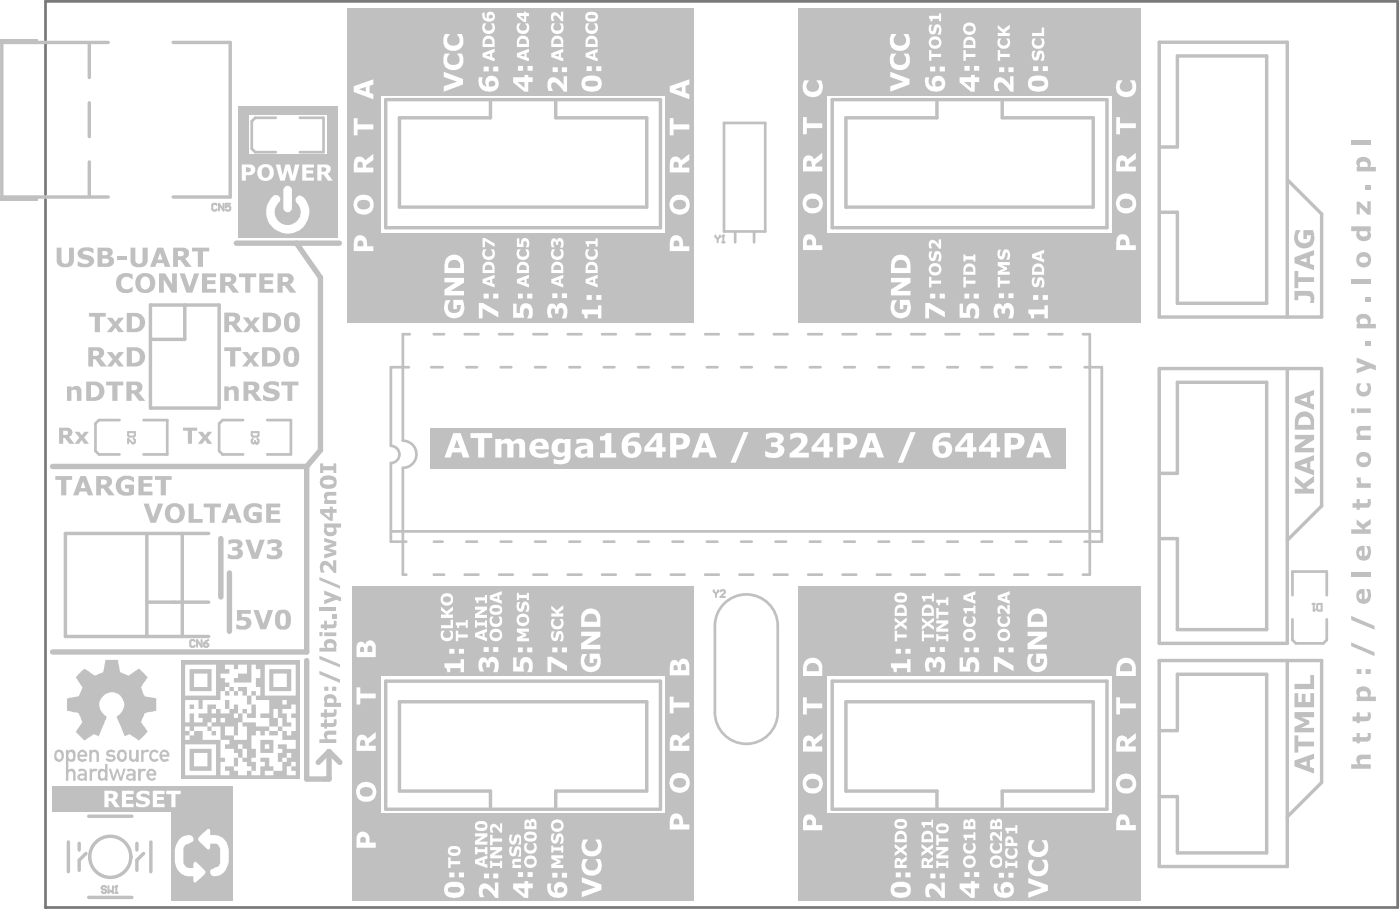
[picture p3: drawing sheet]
<svg xmlns="http://www.w3.org/2000/svg" width="345mm" height="224mm" viewBox="0 0 345 224" stroke-linecap="round" stroke-linejoin="round" font-family="sans-serif">
<circle cx="11.2" cy="223.4" r=".33" fill="#787878"/>
<path d="M11.2 .3h332.9v223.1h-332.9z" fill="none" stroke="#787878" stroke-width=".67"/>
<g fill="none" stroke="#c0c0c0" stroke-width=".85">
<path d="M22 10.7v8.4M26.6 10.4h-26.2v38.1h26.2M42.6 10.4h14.1v38.1h-14.1M22 25.3v8.3M22 39.9v8.3M95 24.5h67.6v31.6h-67.6zM120.7 25v4h-22.4v22h60.9v-22h-22.4v-4M204.9 24.5h67.6v31.6h-67.6zM230.7 25v4h-22.4v22h60.8v-22h-22.4v-4M285.9 36.2h4v-22.4h21.9v60.9h-21.9v-22.4h-4M316.9 44.2l8.5 8.5v25.3h-40v-67.6h31.5v67.6M37 75.1h16.9v25.4h-16.9z"/>
<path d="M45.5 75.1v8.4h-8.5M316.9 90.7v67.7h-31.5v-67.7h40v33.9l-8.5 8.4M285.9 116.5h4v-22.4h21.9v60.9h-21.9v-22.4h-4M36.1 131.3v25.4M44.9 131.3v25.4M51.4 131.3h-35.3v25.4h35.3M36.2 148.2h15.2M95 167.7h67.6v31.5h-67.6zM204.9 167.7h67.6v31.5h-67.6zM285.4 179.9h4.4M285.4 162.6h.1M285.4 162.6h40v30l-8.5 8.5"/>
<path d="M289.9 179.9v-13.9h21.9v44h-21.9v-13.9M316.9 162.6v50.7h-31.5v-50.7M120.7 198.7v-4h-22.4v-21.9h60.9v21.9h-22.4v4M230.7 198.7v-4h-22.4v-21.9h60.8v21.9h-22.4v4M285.4 196.1h4.4M16.8 207.3v7.3M19.5 207.6v1.7M21.2 210.1l-1.7 1.7v2.5M21.8 200.9h10.7M33.7 207.6v1.7M35.4 210.1l-1.7 1.7v2.5M37.1 207.3v7.3"/>
<path d="M21.8 220.9h10.7"/>
</g>
<g fill="none" stroke="#c0c0c0" stroke-width=".67">
<path d="M67.9 29h-5.1l-.8 .8v6.8l.8 .9h5.1M73.8 29h5.9v8.5h-5.9M178.2 30.3h10.2v26.7h-10.2zM181 57v2.6M185.6 57v2.6M100.6 90.4h-4.4v19.4M100.9 82.3h-1.7v26.2M106.2 90.4h2.8M106.8 82.3h2.5M114.4 82.3h3.4M114.8 90.4h2.6M122.9 82.3h3.3"/>
<path d="M123.3 90.4h2.6M131.3 82.3h3.4M131.7 90.4h2.6M139.8 82.3h3.4M140.2 90.4h2.6M148.2 82.3h3.4M148.6 90.4h2.6M156.7 82.3h3.4M157.1 90.4h2.6M165.1 82.3h3.4M165.6 90.4h2.6M173.6 82.3h3.4"/>
<path d="M174 90.4h2.6M182 82.3h3.4M182.5 90.4h2.6M190.5 82.3h3.4M190.9 90.4h2.6M199 82.3h3.3M199.4 90.4h2.6M207.4 82.3h3.4M207.8 90.4h2.6M215.9 82.3h3.4M216.3 90.4h2.6M224.3 82.3h3.4"/>
<path d="M224.7 90.4h2.6M232.8 82.3h3.4M233.2 90.4h2.6M241.2 82.3h3.4M241.7 90.4h2.6M249.7 82.3h3.4M250.1 90.4h2.6M258.1 82.3h3.4M258.6 90.4h2.6M266.6 82.3h1.7v59.2h-1.7M267 90.4h4.3v42.9h-4.3M29.4 103.4h-5l-.9 .9v6.7l.9 .9h5"/>
<path d="M35.3 103.4h5.9v8.5h-5.9M59.9 103.4h-5.1l-.9 .9v6.7l.9 .9h5.1M65.8 103.4h5.8v8.5h-5.8M96.2 114v19.3h3.8M99.2 115.2v26.3h.8M96.2 130.8h175.1M106.8 133.3h2.2M114.8 133.3h2.6M123.3 133.3h2.6M131.7 133.3h2.6M140.2 133.3h2.6M148.6 133.3h2.6"/>
<path d="M157.1 133.3h2.6M165.6 133.3h2.6M174 133.3h2.6M182.5 133.3h2.6M190.9 133.3h2.6M199.4 133.3h2.6M207.8 133.3h2.6M216.3 133.3h2.6M224.7 133.3h2.6M233.2 133.3h2.6M241.7 133.3h2.6M250.1 133.3h2.6"/>
<path d="M258.6 133.3h2.6M106.8 141.5h2.5M114.4 141.5h3.4M122.9 141.5h3.3M131.3 141.5h3.4M139.8 141.5h3.4M148.2 141.5h3.4M156.7 141.5h3.4M165.1 141.5h3.4M173.6 141.5h3.4M176 154.1v21.3M182 141.5h3.4"/>
<path d="M190.5 141.5h3.4M191.5 154.1v21.3M199 141.5h3.3M207.4 141.5h3.4M215.9 141.5h3.4M224.3 141.5h3.4M232.8 141.5h3.4M241.2 141.5h3.4M249.7 141.5h3.4M258.1 141.5h3.4M318.2 152.5v5l.8 .9h6.8l.8-.9v-5M318.2 146.5v-5.8h8.4v5.8"/>
</g>
<path d="M58.2 59.9h25.3M73 59.9l5.9 8.4v42.5l-3.4 4M12.9 114.8h62.6M75.5 114.8v45.7h-62.6M54.4 132.6v14.4M56.5 141v14.4M75.5 162.6v29.2h5.5v-6.8M81 185l2.7 2.7M81 185l-2.7 2.7" fill="none" stroke="#c0c0c0" stroke-width="1.3"/>
<g fill="#c0c0c0">
<path d="M80.6 26.9h2.5v13.1h-2.5z" fill-rule="evenodd"/>
<path d="M.1 9.6h9.2v.8h-9.2z" fill-rule="evenodd"/>
<path d="M.1 48.5h9.2v.8h-9.2z" fill-rule="evenodd"/>
<path d="M58.6 26.5h2.5v13.1h-2.5z" fill-rule="evenodd"/>
<path d="M259.4 144.4h15.2v22h-15.2z" fill-rule="evenodd"/>
<path d="M259.4 200.2h15.7v21.6h-15.7z" fill-rule="evenodd"/>
<path d="M259.8 57.3h15.3v22h-15.3z" fill-rule="evenodd"/>
<path d="M259.8 1.9h14.8v21.6h-14.8z" fill-rule="evenodd"/>
<path d="M149.5 200.2h15.6v21.6h-15.6z" fill-rule="evenodd"/>
<path d="M149.5 144.4h15.2v22h-15.2z" fill-rule="evenodd"/>
<path d="M92.8 200.2h14.8v21.6h-14.8z" fill-rule="evenodd"/>
<path d="M92.4 144.4h15.2v22h-15.2z" fill-rule="evenodd"/>
<path d="M149.9 57.3h15.2v22h-15.2z" fill-rule="evenodd"/>
<path d="M92.8 57.3h15.3v22h-15.3z" fill-rule="evenodd"/>
<path d="M149.9 1.9h14.8v21.6h-14.8z" fill-rule="evenodd"/>
<path d="M92.4 1.9h15.7v21.6h-15.7z" fill-rule="evenodd"/>
<path d="M202.3 144.4h15.3v22h-15.3z" fill-rule="evenodd"/>
<path d="M202.8 200.2h14.8v21.6h-14.8z" fill-rule="evenodd"/>
<path d="M202.8 57.3h15.2v22h-15.2z" fill-rule="evenodd"/>
<path d="M202.3 1.9h15.7v21.6h-15.7z" fill-rule="evenodd"/>
<path d="M58.6 26h24.5v2.2h-24.5z" fill-rule="evenodd"/>
</g>
<path d="M62 106.4h1.6v.8l-.2 .3h-1.1l-.3-.3zM63.4 108l.2 .3v.6l-.2 .2h-.3" fill="none" stroke="#c0c0c0" stroke-width=".5"/>
<circle cx="63.1" cy="109.1" r=".25" fill="#c0c0c0"/>
<path d="M176.1 58v.3l.6 .5M176.7 58.8v.8M177.2 58v.3l-.5 .5M177.8 59.6h.5M178.1 58v1.6M62.3 108l-.3 .3v.6l.3 .2h.2l.3-.2M62.8 108.9l.3 .2M62.8 108.6v.3M175.7 145.3v.3l.6 .5M176.3 146.1v.9M176.8 145.3v.3l-.5 .5M177.4 145.6l.2-.3h.6l.3 .3v.3l-1.1 1.1h1.1" fill="none" stroke="#c0c0c0" stroke-width=".5"/>
<circle cx="178.1" cy="58" r=".25" fill="#c0c0c0"/>
<g fill="none" stroke="#c0c0c0" stroke-width=".5">
<path d="M53.4 50.4l-.3-.2h-.6l-.2 .2v1.2l.2 .2h.6l.3-.2M55 50.2v1.6l-1.1-1.6v1.6M56.7 50.2h-1.1v.8l.5-.3h.3l.3 .3v.6l-.3 .2h-.5l-.3-.2M178.1 58l-.3 .3M31.5 106.4h1.7v.8l-.3 .3h-1.1l-.3-.3zM32.9 108l.3 .3v.6l-.3 .2h-.3l-1.1-1.1v1.1M48 157.8l-.3-.2h-.6l-.2 .2v1.1l.2 .3h.6l.3-.3M49.6 157.6v1.6l-1.1-1.6v1.6M50.2 158.4h.8l.3 .3v.2l-.3 .3h-.5l-.3-.3zM51.3 157.6l-1.1 .8M26.1 218.4l-.2-.3h-.6l-.3 .3v.3l.3 .3h.6l.2 .3v.2l-.2 .3h-.6l-.3-.3M26.7 218.1v1.7l.6-.5 .5 .5v-1.7"/>
<path d="M28.4 219.8h.5M28.6 218.1v1.7"/>
</g>
<circle cx="28.6" cy="218.1" r=".25" fill="#c0c0c0"/>
<path d="M28.6 218.1l-.2 .3" fill="none" stroke="#c0c0c0" stroke-width=".5"/>
<g fill="#c0c0c0">
<path d="M45.1 105.3h3.4v.7h-1.2v3.2h-1v-3.2h-1.2z"/>
<path d="M48.7 106.3h1.2l.6 .8 .7-.8h1.1l-1.2 1.4 1.2 1.5h-1.2l-.6-.9-.7 .9h-1.1l1.2-1.5z"/>
</g>
<path d="M107.2 213.8h9.3v8h-9.3z" fill-rule="evenodd" fill="#c0c0c0"/>
<g fill="#fff">
<path d="M110.4 218.6a.68 .68 0 0 0 0 .8 .68 .68 0 0 0 .8 .3h1.3a.7 .7 0 0 0 .9-.7 .7 .7 0 0 0-.9-.7h-1.6zM109.8 217.6l1.3-.5h.8a1.98 1.98 0 0 1 2.4 1.5 1.98 1.98 0 0 1-1.8 2.4h-.9a2.07 2.07 0 0 1-2.3-1.7l.1-1.1z"/>
<path d="M110.6 214.8h1.3v1.2h-1.3zM113 214.8h1.2v1.2h-1.2z"/>
</g>
<path d="M107.2 158h9.3v8.4h-9.3z" fill-rule="evenodd" fill="#c0c0c0"/>
<g fill="#fff">
<path d="M109.4 163.3h4v-1h.8v3.2h-.8v-1h-2.5v1h-.8a.92 .92 0 0 0-.7-1.2z"/>
<path d="M110.6 159.7h1.3v1.2h-1.3zM113 159.7h1.2v1.2h-1.2z"/>
</g>
<path d="M124.1 213.8h9.3v8h-9.3z" fill-rule="evenodd" fill="#c0c0c0"/>
<g fill="#fff">
<path d="M127.4 218.7l1.7 1.4v-1.4zM126.3 217.5h2.8v-.6h.9v.6h1.1v1.2h-1.1v2.3h-.9l-2.8-2.2z"/>
<path d="M127.5 214.7h1.3v1.2h-1.3zM129.9 214.7h1.2v1.2h-1.2z"/>
</g>
<path d="M132.6 213.8h9.3v8h-9.3z" fill-rule="evenodd" fill="#c0c0c0"/>
<g fill="#fff">
<path d="M134.8 217.5h.9v.2a1.54 1.54 0 0 0 .9 2.1l.1-.1-.2-.6a1.6 1.6 0 0 1 1.3-2 1.6 1.6 0 0 1 1.8 1.5l.1 .1a2 2 0 0 1-2.6 2.3 2.38 2.38 0 0 1-2.3-3.1zM137.4 218.6l-.1 .2a.66 .66 0 0 0 0 .9 .66 .66 0 0 0 .9 0 .72 .72 0 0 0 .5-1.1 .72 .72 0 0 0-1.1-.1z"/>
<path d="M136 214.9h1.2v1.1h-1.2zM138.3 214.9h1.3v1.1h-1.3z"/>
</g>
<path d="M132.6 158h9.3v8.4h-9.3z" fill-rule="evenodd" fill="#c0c0c0"/>
<g fill="#fff">
<path d="M134.8 161.7h1l3.8 2.2v1.3l-3.9-2.2v2.5h-.9z"/>
<path d="M136 159.4h1.2v1.2h-1.2zM138.3 159.4h1.3v1.2h-1.3z"/>
</g>
<path d="M124.1 158h9.3v8.4h-9.3z" fill-rule="evenodd" fill="#c0c0c0"/>
<g fill="#fff">
<path d="M126.3 161.8h.9v2.3h.8v-.3a1.6 1.6 0 0 1 1.4-2.1 1.6 1.6 0 0 1 1.7 1.8v1.1l-.2 .9h-1.1l.4-1.2a1.05 1.05 0 0 0-.7-1.4 1.67 1.67 0 0 0-.5 2.2v.2h-2.7z"/>
<path d="M127.5 159.4h1.2v1.2h-1.2zM129.8 159.4h1.3v1.2h-1.3z"/>
</g>
<path d="M132.6 57.3h9.3v14.4h-9.3z" fill-rule="evenodd" fill="#c0c0c0"/>
<g fill="#fff">
<path d="M135.9 61.4h.7l-.1 .2a.95 .95 0 0 0 .5 1.6 .95 .95 0 0 0 1.1-1.3l-.4-.5h.8l.3 .8a1.58 1.58 0 0 1-2 1.7 1.58 1.58 0 0 1-.9-2.4z"/>
<path d="M135.9 58.9a.78 .78 0 0 1 1.2 .4 .77 .77 0 0 1 .9-.7 .77 .77 0 0 1 .7 .8l.1 .9-.2 .7h-.7l.2-.5a.71 .71 0 0 0-.4-1.1l-.3 .1v.8h-.5l-.1-.4a.36 .36 0 0 0-.4-.5 .36 .36 0 0 0-.2 .6l.3 .9h-.7l-.2-1.5z"/>
<path d="M136.5 69.3l1.1 .3v-.8zM135.7 68.7l3-1.1v.9l-.6 .2v1.1l.6 .1v.9l-3-1.1z"/>
<path d="M136.6 65.4l-.3 .3-.1 .8h2v-.3a1 1 0 0 0-.6-.9 1 1 0 0 0-1 .1zM136.3 64.7l.8-.3a1.42 1.42 0 0 1 1.6 1.8v1h-3v-1.2a1.31 1.31 0 0 1 .6-1.3z"/>
</g>
<path d="M141 57.3h9.3v14.4h-9.3z" fill-rule="evenodd" fill="#c0c0c0"/>
<g fill="#fff">
<path d="M144.3 61.4h.8l-.2 .2a.95 .95 0 0 0 .6 1.6 .95 .95 0 0 0 1-1.3l-.3-.5h.8l.2 .8a1.58 1.58 0 0 1-2 1.7 1.58 1.58 0 0 1-.9-2.4z"/>
<path d="M144.2 59.4h2.4v-.7h.5v2h-.5v-.7h-1.6v.7h-.4l-.1-.5-.3-.3z"/>
<path d="M144.9 69.3l1.1 .3v-.8zM144.2 68.7l2.9-1.1v.9l-.6 .2v1.1l.6 .1v.9l-2.9-1.1z"/>
<path d="M145 65.4l-.2 .3-.1 .8h1.9v-.3a1 1 0 0 0-.5-.9 1 1 0 0 0-1.1 .1zM144.8 64.7a1.54 1.54 0 0 1 1.6 0 1.54 1.54 0 0 1 .7 1.5v1h-2.9v-1.2a1.31 1.31 0 0 1 .6-1.3z"/>
</g>
<path d="M124.1 57.3h9.3v14.4h-9.3z" fill-rule="evenodd" fill="#c0c0c0"/>
<g fill="#fff">
<path d="M127.4 61.4h.8l-.2 .2a.95 .95 0 0 0 .6 1.6 .95 .95 0 0 0 1-1.3l-.3-.5h.7l.3 .8a1.58 1.58 0 0 1-2 1.7 1.58 1.58 0 0 1-.9-2.4z"/>
<path d="M127.3 58.7h.5v1.3h.5v-.1a1.04 1.04 0 0 1 1-1.3 1.04 1.04 0 0 1 1 1.3l-.2 1h-.6l.1-.4a.71 .71 0 0 0 .2-.7 .71 .71 0 0 0-.7-.4l-.2 .2v1.2h-1.6z"/>
<path d="M128 69.3l1.1 .3v-.8zM127.3 68.7l2.9-1.1v.9l-.6 .2v1.1l.6 .1v.9l-2.9-1.1z"/>
<path d="M128.1 65.4l-.3 .3v.8h1.9v-.3a1 1 0 0 0-.5-.9 1 1 0 0 0-1.1 .1zM127.8 64.7a1.54 1.54 0 0 1 1.7 0 1.54 1.54 0 0 1 .7 1.5v1h-2.9v-1.2a1.31 1.31 0 0 1 .5-1.3z"/>
</g>
<path d="M132.6 1.9h9.3v14h-9.3z" fill-rule="evenodd" fill="#c0c0c0"/>
<g fill="#fff">
<path d="M135.9 5.7h.7l-.1 .3a.95 .95 0 0 0 .5 1.6 .95 .95 0 0 0 1.1-1.3l-.4-.6h.8l.3 1a1.59 1.59 0 0 1-2 1.7 1.59 1.59 0 0 1-1-2.4z"/>
<path d="M136.1 3.1a1.72 1.72 0 0 1 1.9 1l.1 .1v-1.3h.6v2.3h-.5l-.6-.7a.84 .84 0 0 0-1.4-.4l.3 1.1h-.7l-.1-.5a1.44 1.44 0 0 1 .4-1.6z"/>
<path d="M136.5 13.6l1.1 .3v-.7zM135.7 13.1l3-1.1v.8l-.6 .2v1.1l.6 .2v.8l-3-1.1z"/>
<path d="M136.6 9.6l-.3 .5-.1 .7h2v-.2a1.04 1.04 0 0 0-1.6-1zM136.5 8.9h.2a1.48 1.48 0 0 1 2 1.7v1h-3v-1.2a1.71 1.71 0 0 1 .8-1.5z"/>
</g>
<path d="M141 1.9h9.3v14h-9.3z" fill-rule="evenodd" fill="#c0c0c0"/>
<g fill="#fff">
<path d="M144.3 5.7h.8l-.2 .3a.95 .95 0 0 0 .6 1.6 .95 .95 0 0 0 1-1.3l-.3-.6h.8l.2 1a1.59 1.59 0 0 1-1.9 1.7 1.59 1.59 0 0 1-1-2.4z"/>
<path d="M144.9 13.6l1.1 .3v-.7zM144.2 13.1l2.9-1.1v.8l-.6 .2v1.1l.6 .2v.8l-2.9-1.1z"/>
<path d="M145.1 9.6l-.3 .5-.1 .7h1.9v-.2a1.04 1.04 0 0 0-1.5-1zM144.7 9.1a1.51 1.51 0 0 1 1.7-.1 1.51 1.51 0 0 1 .7 1.6v1h-2.9v-1.6z"/>
<path d="M144.7 4a.7 .7 0 0 0 1 .6 .54 .54 0 0 0 .7-.1 .54 .54 0 0 0 .1-.7l-1.1-.2-.5 .1zM144.4 3.2l.3-.1a1.8 1.8 0 0 1 2.4 .5 1.33 1.33 0 0 1-.3 1.5 1.33 1.33 0 0 1-1.4 .2h-.2a1.23 1.23 0 0 1-1.1-.8 1.23 1.23 0 0 1 .3-1.3z"/>
</g>
<path d="M124.1 1.9h9.3v14h-9.3z" fill-rule="evenodd" fill="#c0c0c0"/>
<g fill="#fff">
<path d="M127.4 5.7h.8l-.2 .3a.95 .95 0 0 0 .6 1.6 .95 .95 0 0 0 1-1.3l-.3-.6h.7l.3 1a1.59 1.59 0 0 1-1.9 1.7 1.59 1.59 0 0 1-1.1-2.4z"/>
<path d="M128 13.6l1.1 .3v-.7zM127.3 13.1l2.9-1.1v.8l-.6 .2v1.1l.6 .2v.8l-2.9-1.1z"/>
<path d="M127.9 9.9l-.1 .9h1.9v-.2a1.01 1.01 0 0 0-.6-1 1.01 1.01 0 0 0-1.2 .3zM127.4 9.5a1.54 1.54 0 0 1 1.9-.6 1.54 1.54 0 0 1 .9 1.7v1h-2.9v-1.6z"/>
<path d="M127.9 4l1.1 .8v-.8zM127.3 3.2h1.7v-.3h.5v.3h.7v.8h-.7v1.4h-.6l-1.6-1.3z"/>
</g>
<path d="M217.1 213.8h9.3v8h-9.3z" fill-rule="evenodd" fill="#c0c0c0"/>
<g fill="#fff">
<path d="M220.4 218.6a.68 .68 0 0 0-.1 .8 .68 .68 0 0 0 .8 .3h1.4a.7 .7 0 0 0 .8-.7 .7 .7 0 0 0-.9-.7h-1.5zM219.8 217.6l1.2-.5h.8a1.98 1.98 0 0 1 2.4 1.5 1.98 1.98 0 0 1-1.7 2.4h-1a2.07 2.07 0 0 1-2.2-1.7v-1.1z"/>
<path d="M220.5 214.8h1.3v1.2h-1.3zM222.9 214.8h1.3v1.2h-1.3z"/>
</g>
<path d="M217.1 158h9.3v8.4h-9.3z" fill-rule="evenodd" fill="#c0c0c0"/>
<g fill="#fff">
<path d="M219.3 163.3h4v-1h.9v3.2h-.9v-1h-2.5v1h-.8a.92 .92 0 0 0-.7-1.2z"/>
<path d="M220.5 159.7h1.3v1.2h-1.3zM222.9 159.7h1.3v1.2h-1.3z"/>
</g>
<path d="M234 213.8h9.4v8h-9.4z" fill-rule="evenodd" fill="#c0c0c0"/>
<g fill="#fff">
<path d="M237.3 218.7l1.7 1.4v-1.4zM236.2 217.5h2.8v-.6h1v.6h1.1v1.2h-1.1v2.3h-1l-2.8-2.2z"/>
<path d="M237.4 214.7h1.3v1.2h-1.3zM239.8 214.7h1.3v1.2h-1.3z"/>
</g>
<path d="M242.5 213.8h9.3v8h-9.3z" fill-rule="evenodd" fill="#c0c0c0"/>
<g fill="#fff">
<path d="M244.7 217.5h.9v.2a1.54 1.54 0 0 0 .9 2.1l.1-.1-.2-.6a1.6 1.6 0 0 1 1.3-2 1.6 1.6 0 0 1 1.8 1.5l.1 .1a2 2 0 0 1-2.6 2.3 2.38 2.38 0 0 1-2.3-3.1zM247.3 218.6l-.1 .2a.66 .66 0 0 0 0 .9 .66 .66 0 0 0 1 0 .72 .72 0 0 0 .5-1.1 .72 .72 0 0 0-1.2-.1z"/>
<path d="M245.9 214.9h1.3v1.1h-1.3zM248.3 214.9h1.2v1.1h-1.2z"/>
</g>
<path d="M234 158h9.4v8.4h-9.4z" fill-rule="evenodd" fill="#c0c0c0"/>
<g fill="#fff">
<path d="M236.2 161.8h.9v2.3h.8v-.3a1.6 1.6 0 0 1 1.4-2.1 1.6 1.6 0 0 1 1.8 1.8v1.1l-.3 .9h-1.1l.4-1.2a1.05 1.05 0 0 0-.7-1.4 1.67 1.67 0 0 0-.4 2.2v.2h-2.8z"/>
<path d="M237.4 159.4h1.2v1.2h-1.2zM239.7 159.4h1.3v1.2h-1.3z"/>
</g>
<path d="M242.5 158h9.3v8.4h-9.3z" fill-rule="evenodd" fill="#c0c0c0"/>
<g fill="#fff">
<path d="M244.7 161.7h1l3.8 2.2v1.3l-3.9-2.2v2.5h-.9z"/>
<path d="M245.9 159.4h1.3v1.2h-1.3zM248.3 159.4h1.2v1.2h-1.2z"/>
</g>
<path d="M242.5 57.3h9.3v14.4h-9.3z" fill-rule="evenodd" fill="#c0c0c0"/>
<g fill="#fff">
<path d="M245.6 68.2h.6v.9h2.4v.7h-2.4v1h-.6z"/>
<path d="M245.6 64.5h3v.8h-2l1.3 .6v.5l-1.3 .5h2v.7h-3v-.8l1.6-.7-1.6-.7z"/>
<path d="M245.8 61.5l.7 .1a1.25 1.25 0 0 0-.2 1.5l.3-.1 .1-.5a.99 .99 0 0 1 1.4-1l.3 .2 .3 .7v.8l-.3 .7h-.7l.3-.7a.79 .79 0 0 0-.3-1.1l-.2 .6a.97 .97 0 0 1-.5 1.1 .97 .97 0 0 1-1.2-.3 2.14 2.14 0 0 1 0-2z"/>
</g>
<path d="M234 57.3h9.4v14.4h-9.4z" fill-rule="evenodd" fill="#c0c0c0"/>
<g fill="#fff">
<path d="M237.2 68.2h.6v.9h2.3v.7h-2.3v1h-.6z"/>
<path d="M237.2 62.7h.5v.4h1.9v-.4h.5v1.6h-.5v-.4h-1.9v.4h-.5z"/>
<path d="M238 65.8l-.2 .3-.1 .8h1.9v-.3a1 1 0 0 0-.5-.9 1 1 0 0 0-1.1 .1zM237.5 65.4l.1-.1a1.5 1.5 0 0 1 1.8-.3 1.5 1.5 0 0 1 .7 1.6v1h-2.9v-1.6z"/>
</g>
<path d="M234 1.9h9.4v14h-9.4z" fill-rule="evenodd" fill="#c0c0c0"/>
<g fill="#fff">
<path d="M237.2 12.3h.6v1h2.3v.7h-2.3v1h-.6z"/>
<path d="M237.9 10.1l-.2 1h1.9v-.3a1.01 1.01 0 0 0-.6-.9 1.01 1.01 0 0 0-1.1 .2zM237.9 9.1l.6-.1a1.42 1.42 0 0 1 1.6 1.8v1h-2.9v-1.1a1.71 1.71 0 0 1 .7-1.6z"/>
<path d="M237.9 6.6a.83 .83 0 0 0 0 1 .83 .83 0 0 0 1.1 .2 .75 .75 0 0 0 .6-.9 .75 .75 0 0 0-1-.6zM237.1 7a1.56 1.56 0 0 1 3.1 0 1.56 1.56 0 0 1-3.1 0z"/>
</g>
<path d="M242.5 1.9h9.3v14h-9.3z" fill-rule="evenodd" fill="#c0c0c0"/>
<g fill="#fff">
<path d="M245.6 12.3h.6v1h2.4v.7h-2.4v1h-.6z"/>
<path d="M245.8 9.5h.8l-.1 .1a.93 .93 0 0 0 0 1.4 .93 .93 0 0 0 1.3-.1 .93 .93 0 0 0-.1-1.3h.7a1.59 1.59 0 0 1-1.4 2.4 1.59 1.59 0 0 1-1.2-2.5z"/>
<path d="M245.6 6.2l1.4 1.1 1.6-1.2v.9l-1.2 .9 .3 .2h.9v.8h-3v-.8h1.4l-1.4-1.1z"/>
</g>
<path d="M323.2 148.7h.5M323.4 148.7v1.6M324.3 148.9l.2-.2h.9v1.6h-.9l-.2-.3z" fill="none" stroke="#c0c0c0" stroke-width=".5"/>
<circle cx="323.4" cy="150.3" r=".25" fill="#c0c0c0"/>
<path d="M323.7 150l-.3 .3" fill="none" stroke="#c0c0c0" stroke-width=".5"/>
<path d="M86.7 144.4h7v77.4h-7z" fill-rule="evenodd" fill="#c0c0c0"/>
<g fill="#fff">
<path d="M87.8 169.2h.9v1.5h3.8v1.2h-3.8v1.5h-.9z"/>
<path d="M88.9 206.2l-.2 .2v1h1.4v-.4a.76 .76 0 0 0-.3-.9 .76 .76 0 0 0-.9 .1zM88.4 205a1.72 1.72 0 0 1 1.8 0 1.72 1.72 0 0 1 .8 1.7v.7h1.5v1.3h-4.7v-2.5z"/>
<path d="M88.7 194.3l-.1 .7a1.31 1.31 0 0 0 1.8 1.1 1.15 1.15 0 0 0 1.3-1.1 1.15 1.15 0 0 0-1.2-1.2 2.24 2.24 0 0 0-1.8 .5zM87.7 194.9a2.5 2.5 0 0 1 5 0 2.5 2.5 0 0 1-5 0z"/>
<path d="M88.9 182.2l-.3 .6v.8h1.4l-.1-.5a.7 .7 0 0 0-.2-.8 .7 .7 0 0 0-.8-.1zM88.4 181a1.47 1.47 0 0 1 2.1 .8l2-1.6v1.5l-1.7 1.3v.6h1.7v1.2h-4.7v-2.3a1.53 1.53 0 0 1 .6-1.5z"/>
<path d="M88.8 159.3l-.2 1.2h1v-.5a.58 .58 0 0 0-.2-.6 .58 .58 0 0 0-.6-.1zM90.7 159l-.2 .4v1.1h1.2v-.9a.67 .67 0 0 0-1-.6zM88.3 158.1h.1a1.22 1.22 0 0 1 1.6 .5 1.3 1.3 0 0 1 1.5-.9 1.3 1.3 0 0 1 1 1.4v2.7h-4.7v-2.2a1.53 1.53 0 0 1 .5-1.5z"/>
</g>
<path d="M107.2 200.2h9.3v14.4h-9.3z" fill-rule="evenodd" fill="#c0c0c0"/>
<g fill="#fff">
<path d="M110.3 211.1h.6v.9h2.4v.8h-2.4v.9h-.6z"/>
<path d="M111 209.1a.44 .44 0 0 0-.1 .6 .44 .44 0 0 0 .5 .2 1.02 1.02 0 0 0 1.4-.4v-.1a1.74 1.74 0 0 0-1.8-.3zM110.5 208.6l.9-.3a1.45 1.45 0 0 1 2 1.1 1.26 1.26 0 0 1-1.6 1.3h-.3a1.27 1.27 0 0 1-1.2-.7 1.27 1.27 0 0 1 .2-1.4z"/>
</g>
<path d="M107.2 144.4h4.4v14.4h-4.4z" fill-rule="evenodd" fill="#c0c0c0"/>
<g fill="#fff">
<path d="M108.7 155.2h.7v.2a.95 .95 0 0 0-.1 1.3 .95 .95 0 0 0 1.3 .2 .95 .95 0 0 0 .3-1.3l-.3-.4h.8l.2 1a1.61 1.61 0 0 1-2.1 1.6 1.61 1.61 0 0 1-.8-2.6z"/>
<path d="M108.6 153.9h2.3v-1.4h.6v2.2h-2.9z"/>
<path d="M108.6 149.3l1.3 1.2 1.6-1.2v1l-1.2 .8 .2 .2h1v.8h-2.9v-.8h1.3l-1.3-1z"/>
<path d="M109.2 147a.8 .8 0 0 0 0 1 .8 .8 0 0 0 .9 .3 .79 .79 0 0 0 .9-.8 .79 .79 0 0 0-1-.7zM108.5 147.5a1.56 1.56 0 0 1 3.1 0 1.56 1.56 0 0 1-3.1 0z"/>
</g>
<path d="M111.6 144.4h4.9v14.4h-4.9z" fill-rule="evenodd" fill="#c0c0c0"/>
<g fill="#fff">
<path d="M112.2 155.2h.6v1h2.4v.7h-2.4v1h-.6z"/>
<path d="M112.2 153.2h2.5v-.6h.5v2h-.5v-.6h-1.6v.6h-.5l-.1-.5-.3-.2z"/>
</g>
<path d="M107.2 57.3h9.3v22h-9.3z" fill-rule="evenodd" fill="#c0c0c0"/>
<g fill="#fff">
<path d="M109.8 73.9h1.1l-.6 1.4a1.58 1.58 0 0 0 1.3 1.8 1.58 1.58 0 0 0 1.8-1.4v-.6h-.9v1h-.9v-2.3h2.4l.2 1.1a2.58 2.58 0 0 1-.8 3 2.58 2.58 0 0 1-3.1 0 3.2 3.2 0 0 1-.5-4z"/>
<path d="M109.4 68.4h4.8v1.2l-3.3 2h3.3v1.1h-4.8v-1.4l2.8-1.8h-2.8z"/>
<path d="M110.8 64.3l-.4 .5-.1 1.2h3v-.5a1.49 1.49 0 0 0-.7-1.4 1.49 1.49 0 0 0-1.7 .1zM110.3 63.2l.6-.3a2.4 2.4 0 0 1 3.3 2.4v1.9h-4.8v-2a2.37 2.37 0 0 1 .9-2z"/>
</g>
<path d="M107.2 1.9h8.9v21.6h-8.9z" fill-rule="evenodd" fill="#c0c0c0"/>
<g fill="#fff">
<path d="M109.2 17.7l4.8 1.7v1.4l-4.8 1.8v-1.4l3.3-1.1-3.3-1.2z"/>
<path d="M109.5 13.2h1.2l-.1 .2a1.56 1.56 0 0 0-.2 2.2 1.56 1.56 0 0 0 2.2 .1 1.74 1.74 0 0 0-.1-2.5h1.2l.4 1.2a2.53 2.53 0 0 1-1.4 2.7 2.53 2.53 0 0 1-3-.6 3.5 3.5 0 0 1-.2-3.3z"/>
<path d="M109.5 8.4h1.2l-.1 .3a1.45 1.45 0 0 0-.3 1.9 1.45 1.45 0 0 0 1.8 .6 1.45 1.45 0 0 0 1.1-1.2 1.45 1.45 0 0 0-.6-1.4l-.1-.2h1.2l.4 1.2a2.54 2.54 0 0 1-1.5 2.8 2.54 2.54 0 0 1-3-.7l-.4-1v-1.4z"/>
</g>
<path d="M132.6 200.2h9.3v14.4h-9.3z" fill-rule="evenodd" fill="#c0c0c0"/>
<g fill="#fff">
<path d="M135.7 210.6h3v.7h-2l1.3 .5v.6l-1.3 .5h2v.8h-3v-.9l1.5-.7-1.5-.7z"/>
<path d="M135.7 208.2h.5v.4h2v-.4h.5v1.7h-.5v-.5h-2v.5h-.5z"/>
<path d="M135.9 205.2l.7 .1a1.25 1.25 0 0 0-.2 1.5l.3-.1 .1-.4a.97 .97 0 0 1 .6-1.1 .97 .97 0 0 1 1.2 .4l.2 1.3-.3 .8h-.7l.3-.6a.86 .86 0 0 0-.3-1.2l-.2 .3a1.12 1.12 0 0 1-1.4 1.4l-.3-.4a1.96 1.96 0 0 1 0-2z"/>
<path d="M136.6 202.6a.82 .82 0 0 0-.2 1.1 .82 .82 0 0 0 1.1 .3 .75 .75 0 0 0 .7-1 .75 .75 0 0 0-1.1-.5zM135.6 203.3a1.6 1.6 0 0 1 3.2 0 1.6 1.6 0 0 1-3.2 0z"/>
</g>
<path d="M141 144.4h8.9v22h-8.9z" fill-rule="evenodd" fill="#c0c0c0"/>
<g fill="#fff">
<path d="M143.4 161h1.1l-.6 1.2a1.6 1.6 0 0 0 1.3 2 1.6 1.6 0 0 0 1.8-1.4v-.6h-.9v1h-.9v-2.3h2.3l.3 1.1a2.54 2.54 0 0 1-2.2 3.5 2.54 2.54 0 0 1-2.6-3.2z"/>
<path d="M143.1 155.5h4.7v1.2l-3.3 2h3.3v1.1h-4.7v-1.4l2.7-1.8h-2.7z"/>
<path d="M144.5 151.3l-.5 .7-.1 1.1h3.1v-.6a1.48 1.48 0 0 0-.8-1.3 1.48 1.48 0 0 0-1.6 .1zM143.7 150.4l.4-.2a2.42 2.42 0 0 1 2.7 0 2.42 2.42 0 0 1 1 2.4v1.7h-4.7v-1.8a2.76 2.76 0 0 1 .6-2.1z"/>
</g>
<path d="M132.6 144.4h9.3v14.4h-9.3z" fill-rule="evenodd" fill="#c0c0c0"/>
<g fill="#fff">
<path d="M135.9 155.4l.7 .1a1.29 1.29 0 0 0-.2 1.5l.3-.1 .2-.6a.89 .89 0 0 1 .9-1 .89 .89 0 0 1 .9 1l.1 .7-.3 .9h-.7l.4-.9a.6 .6 0 0 0-.5-.9l-.2 .7a.95 .95 0 0 1-1 1 .95 .95 0 0 1-.9-1.2z"/>
<path d="M135.9 152.4h.7v.1a.94 .94 0 0 0 .3 1.6 .94 .94 0 0 0 1.3-.9l-.5-.8 .9 .1 .2 1.2-.3 .5a1.58 1.58 0 0 1-2.2 .5 1.58 1.58 0 0 1-.4-2.2z"/>
<path d="M135.7 149.1l1.4 1.2 1.6-1.3v.9l-1.2 1 .2 .1h1v.8h-3v-.8h1.4l-1.4-1.1z"/>
</g>
<path d="M124.1 200.2h4.4v14.4h-4.4z" fill-rule="evenodd" fill="#c0c0c0"/>
<g fill="#fff">
<path d="M126.2 211.6l.5-.2h1.7v.8h-1.3a.43 .43 0 0 0-.5 .2 .43 .43 0 0 0 .1 .5h1.7v.8h-2.2v-.8h.2a.96 .96 0 0 1-.2-1.3z"/>
<path d="M125.5 208.5l.7-.1-.2 .5a.79 .79 0 0 0 .2 1.1h.2l.1-.6a.95 .95 0 0 1 .8-1 .95 .95 0 0 1 1.1 .6v1.1l-.2 .8h-.7l.3-.9a.6 .6 0 0 0-.4-.9l-.1 .5a1.04 1.04 0 0 1-1.2 1.2h-.1a2.09 2.09 0 0 1-.5-2.3z"/>
<path d="M125.5 205.6l.7-.1v.1a1.12 1.12 0 0 0 0 1.5l.2-.1 .2-.6a.89 .89 0 0 1 .8-1 .89 .89 0 0 1 1 .9v.9l-.2 .7h-.7l.3-.6a.86 .86 0 0 0-.3-1.1l-.3 .7a.9 .9 0 0 1-.9 1 .9 .9 0 0 1-.9-1z"/>
</g>
<path d="M128.5 200.2h4.9v14.4h-4.9z" fill-rule="evenodd" fill="#c0c0c0"/>
<g fill="#fff">
<path d="M129.3 207.6l.7 .1a.97 .97 0 0 0-.1 1.4 .97 .97 0 0 0 1.5-.1 .97 .97 0 0 0-.3-1.4h.8l.3 .8-.1 .5a1.54 1.54 0 0 1-1.3 1.3 1.54 1.54 0 0 1-1.6-.8l-.1-.3a1.61 1.61 0 0 1 .2-1.5z"/>
<path d="M129.8 211.6v.1a.85 .85 0 0 0 .2 1 .85 .85 0 0 0 1.1 .1 .74 .74 0 0 0 .4-1 .74 .74 0 0 0-1-.4zM129 212.1a1.6 1.6 0 0 1 3.2 0 1.6 1.6 0 0 1-3.2 0z"/>
<path d="M129.8 205.6a.42 .42 0 0 0-.2 .5 .42 .42 0 0 0 .5 .2l.4 .1a.74 .74 0 0 0 1.1-.7h-.1a1.61 1.61 0 0 0-1.5-.1zM129.5 204.9l1.1-.2a1.26 1.26 0 0 1 1.6 1.3 1.26 1.26 0 0 1-1.6 1.2 1.28 1.28 0 0 1-1.5-.8 1.28 1.28 0 0 1 .4-1.5z"/>
<path d="M129.7 202.6l-.1 .8h.7l-.1-.6a.27 .27 0 0 0-.2-.3 .27 .27 0 0 0-.3 .1zM131 202.4l-.2 .1v.9h.8l-.1-.9zM129.4 201.8a.77 .77 0 0 1 1.1 .4 .78 .78 0 0 1 .8-.6 .78 .78 0 0 1 .7 .7l.1 1.8h-3v-1.8z"/>
</g>
<path d="M124.1 144.4h9.3v14.4h-9.3z" fill-rule="evenodd" fill="#c0c0c0"/>
<g fill="#fff">
<path d="M127.3 154.7h2.9v.8h-1.9l1.2 .5v.6l-1.2 .5h1.9v.8h-2.9v-1l1.5-.6-1.5-.7z"/>
<path d="M127.4 148.2l.7 .1a1.15 1.15 0 0 0-.2 1.5l.4-.1 .1-.7a.89 .89 0 0 1 1-.9 .89 .89 0 0 1 .8 1l.1 .8-.3 .7h-.6v-.2a1.29 1.29 0 0 0 .1-1.5 .9 .9 0 0 0-.5 1 .96 .96 0 0 1-1.1 .7 .96 .96 0 0 1-.7-1.2z"/>
<path d="M127.3 145.9h.5v.6h1.9v-.6h.5v1.8h-.5v-.5h-1.9v.5h-.5z"/>
<path d="M127.8 152.2a.87 .87 0 0 0 .3 1 .87 .87 0 0 0 1.1 0 .71 .71 0 0 0 .5-.9 .71 .71 0 0 0-.9-.4l-.7 .1zM127.2 152.6a1.56 1.56 0 0 1 3.1 0 1.56 1.56 0 0 1-3.1 0z"/>
</g>
<path d="M141 200.2h9.3v21.6h-9.3z" fill-rule="evenodd" fill="#c0c0c0"/>
<g fill="#fff">
<path d="M143.2 216l4.9 1.7v1.4l-4.9 1.8v-1.4l3.4-1.1-3.4-1.2z"/>
<path d="M143.6 211.5l1.2 .1a1.55 1.55 0 0 0-.5 2 1.55 1.55 0 0 0 2 .6 1.55 1.55 0 0 0 .8-1.9l-.5-.8h1.1l.4 1.3a2.51 2.51 0 0 1-2.2 2.8 2.51 2.51 0 0 1-2.7-2.3v-1z"/>
<path d="M143.6 206.7h1.2l-.4 .5a1.52 1.52 0 0 0 .1 1.9 1.52 1.52 0 0 0 2 .3 1.51 1.51 0 0 0 .1-2.6v-.1h1.1l.4 1.5a2.5 2.5 0 0 1-2.4 2.6 2.5 2.5 0 0 1-2.5-2.5z"/>
</g>
<path d="M124.1 70.9h9.3v8.4h-9.3z" fill-rule="evenodd" fill="#c0c0c0"/>
<g fill="#fff">
<path d="M126.3 74.7h.9v2.3h.8v-.3a1.6 1.6 0 0 1 1.4-2.1 1.6 1.6 0 0 1 1.7 1.8v1.1l-.2 .9h-1.1l.4-1.2a1.05 1.05 0 0 0-.7-1.4 1.67 1.67 0 0 0-.5 2.2v.2h-2.7z"/>
<path d="M127.5 72.3h1.2v1.2h-1.2zM129.8 72.3h1.3v1.2h-1.3z"/>
</g>
<path d="M141 70.9h9.3v8.4h-9.3z" fill-rule="evenodd" fill="#c0c0c0"/>
<g fill="#fff">
<path d="M143.2 76.2h4v-1h.9v3.2h-.9v-1h-2.5v1h-.8a.92 .92 0 0 0-.7-1.2z"/>
<path d="M144.4 72.6h1.3v1.2h-1.3zM146.8 72.6h1.3v1.2h-1.3z"/>
</g>
<path d="M132.6 70.9h9.3v8.4h-9.3z" fill-rule="evenodd" fill="#c0c0c0"/>
<g fill="#fff">
<path d="M135.1 75a1.24 1.24 0 0 1 2 .6v-.1a1.26 1.26 0 0 1 1.2-.9 1.26 1.26 0 0 1 1.2 1l.2 1.6-.4 1.2h-1l.4-1a.97 .97 0 0 0-.8-1.6l-.3 .3-.1 1.1h-.9v-.3a.58 .58 0 0 0-.1-.8 .58 .58 0 0 0-.7 0l-.2 .9 .5 1.2h-1.1v-.2a3.3 3.3 0 0 1 .1-3z"/>
<path d="M136 72.2h1.2v1.2h-1.2zM138.3 72.2h1.3v1.2h-1.3z"/>
</g>
<path d="M132.6 15h9.3v8.5h-9.3z" fill-rule="evenodd" fill="#c0c0c0"/>
<g fill="#fff">
<path d="M135.1 19.4a1.9 1.9 0 0 1 2.9 .6l.8 1v-2.2h.8v3.8h-.8l-1.2-1.6a1.28 1.28 0 0 0-1.8-.5v.1a1.8 1.8 0 0 0 .3 1.8h-1.1l-.2-.8v-1.2z"/>
<path d="M136.1 16.6h1.2v1.2h-1.2zM138.3 16.6h1.3v1.2h-1.3z"/>
</g>
<path d="M141 15h9.3v8.5h-9.3z" fill-rule="evenodd" fill="#c0c0c0"/>
<g fill="#fff">
<path d="M144.3 20a.76 .76 0 0 0-.1 1 .76 .76 0 0 0 .9 .3l1.3-.1a.7 .7 0 0 0 .8-.7 .7 .7 0 0 0-.9-.6zM143.7 19.1l1.2-.5h.9a2.01 2.01 0 0 1 2.3 1.9 2.01 2.01 0 0 1-2.2 2.1h-.5a2.07 2.07 0 0 1-2.2-1.8v-1z"/>
<path d="M144.4 16.3h1.3v1.2h-1.3zM146.8 16.3h1.3v1.2h-1.3z"/>
</g>
<path d="M124.1 15h9.3v8.5h-9.3z" fill-rule="evenodd" fill="#c0c0c0"/>
<g fill="#fff">
<path d="M127.4 20.2l1.7 1.4v-1.4zM126.3 19h2.8v-.6h.9v.6h1.1v1.2h-1.1v2.4h-.9l-2.8-2.3z"/>
<path d="M127.5 16.2h1.3v1.2h-1.3zM129.9 16.2h1.2v1.2h-1.2z"/>
</g>
<path d="M163.9 144.4h6.9v77.4h-6.9z" fill-rule="evenodd" fill="#c0c0c0"/>
<g fill="#fff">
<path d="M164.9 171.5h.9v1.4h3.9v1.3h-3.9v1.4h-.9z"/>
<path d="M165.9 201.8l-.1 1.1h1.5v-.4a.77 .77 0 0 0-.4-.9 .77 .77 0 0 0-1 .2zM165.6 200.5a1.7 1.7 0 0 1 1.8 .1 1.7 1.7 0 0 1 .8 1.6v.7h1.5v1.3h-4.8l.1-2.2a1.58 1.58 0 0 1 .6-1.5z"/>
<path d="M166.2 191.8l-.1 .1a1.21 1.21 0 0 0-.2 1.4 1.21 1.21 0 0 0 1.3 .6h.1a1.23 1.23 0 0 0 1.6-1.2 1.23 1.23 0 0 0-1.6-1.2zM164.8 192.7a2.52 2.52 0 0 1 5 0 2.52 2.52 0 0 1-5 0z"/>
<path d="M165.9 182.4l-.1 1.2h1.3v-.5a.69 .69 0 0 0-.3-.9 .69 .69 0 0 0-.9 .2zM165.5 181a1.54 1.54 0 0 1 2.2 .8l2-1.6v1.5l-1.8 1.3v.6h1.8v1.2h-4.8l.1-2.9z"/>
<path d="M166 163.8l-.2 .2v1h1l-.1-1.2zM167.9 163.5l-.2 .3v1.2h1.2v-.9a.67 .67 0 0 0-1-.6zM165.4 162.6a1.15 1.15 0 0 1 1.7 .5 1.29 1.29 0 0 1 1.4-.9 1.29 1.29 0 0 1 1.1 1.3l.1 2.7h-4.8l.1-2.8z"/>
</g>
<path d="M196.6 144.4h7v77.4h-7z" fill-rule="evenodd" fill="#c0c0c0"/>
<g fill="#fff">
<path d="M197.7 171.7h.9v1.5h3.8v1.2h-3.8v1.5h-.9z"/>
<path d="M198.9 201.8l-.3 .3v1h1.4v-.4a.76 .76 0 0 0-.3-.8 .76 .76 0 0 0-.8-.1zM198.4 200.7l.3-.2a1.8 1.8 0 0 1 2.2 1.9v.7h1.5v1.3h-4.7v-2.2a1.93 1.93 0 0 1 .7-1.5z"/>
<path d="M198.8 192.1l-.3 .5a1.38 1.38 0 0 0 2 1.5 1.2 1.2 0 0 0 1.2-1.4 1.2 1.2 0 0 0-1.5-1l-.7 .1zM197.6 192.9a2.5 2.5 0 0 1 5 0 2.5 2.5 0 0 1-5 0z"/>
<path d="M198.8 182.4l-.3 .6v.7h1.4v-.4a.79 .79 0 0 0-.9-1zM198 181.5a1.41 1.41 0 0 1 2.4 .6l2-1.7v1.5l-1.7 1.3v.5h1.7v1.3h-4.7v-2.7z"/>
<path d="M199.1 163.5l-.5 .6v1.1h3v-.5a1.51 1.51 0 0 0-.8-1.4 1.51 1.51 0 0 0-1.7 .2zM198.3 162.7a2.39 2.39 0 0 1 2.8-.6 2.39 2.39 0 0 1 1.3 2.6v1.7h-4.7v-2.4l.3-1.1z"/>
</g>
<path d="M217.1 144.4h9.3v14.4h-9.3z" fill-rule="evenodd" fill="#c0c0c0"/>
<g fill="#fff">
<path d="M220.3 155.2h.6v1h2.3v.7h-2.3v1h-.6z"/>
<path d="M220.3 152l1.4 1.1 1.5-1.1v1l-.9 .6 .9 .6v.9l-1.5-1.1-1.4 1.1v-.9l.9-.6-.9-.7z"/>
<path d="M221.2 149.7l-.3 .4-.1 .8h1.9l-.1-.4a.93 .93 0 0 0-.4-.9 .93 .93 0 0 0-1 .1zM220.6 149.2a1.52 1.52 0 0 1 1.8-.3 1.52 1.52 0 0 1 .8 1.7v1h-2.9v-1.6z"/>
<path d="M220.9 146.8v.1a.53 .53 0 0 0 .1 .6 .53 .53 0 0 0 .6 .1h.2a.59 .59 0 0 0 .6-.1 .59 .59 0 0 0 .2-.6l-.7-.3zM220.6 146.1h.2a1.8 1.8 0 0 1 2.4 .5 1.27 1.27 0 0 1-.2 1.5 1.27 1.27 0 0 1-1.5 .2h-.4a1.29 1.29 0 0 1-.5-2.2z"/>
</g>
<path d="M217.1 200.2h9.3v14.4h-9.3z" fill-rule="evenodd" fill="#c0c0c0"/>
<g fill="#fff">
<path d="M220.3 207.8l1.4 1 1.5-1v.8l-.9 .7 .9 .7v.8l-1.5-1.1-1.4 1v-.8l.9-.6-.9-.7z"/>
<path d="M220.9 212l-.1 .9h.8l-.1-.7zM220.7 211.2h.2a.95 .95 0 0 1 1.1 .5l1.2-.9v.9l-1.1 .8v.4h1.1v.8h-2.9v-1.9z"/>
<path d="M221 205.6l-.2 1h1.9v-.4a.97 .97 0 0 0-.6-.9 .97 .97 0 0 0-1.1 .3zM220.8 204.8l.1-.1a1.57 1.57 0 0 1 1.6 0 1.57 1.57 0 0 1 .7 1.5v1.1h-2.9v-1.1a1.48 1.48 0 0 1 .5-1.4z"/>
<path d="M220.9 202.5v.1a.62 .62 0 0 0 .2 .7 .62 .62 0 0 0 .7 0h.1a.58 .58 0 0 0 .6-.1 .58 .58 0 0 0 .1-.7l-.5-.1zM220.6 201.8l.8-.2a1.45 1.45 0 0 1 1.9 1.5l-.1 .1a1.56 1.56 0 0 1-2 .8 1.29 1.29 0 0 1-.6-2.2z"/>
</g>
<path d="M217.1 57.3h9.3v22h-9.3z" fill-rule="evenodd" fill="#c0c0c0"/>
<g fill="#fff">
<path d="M219.7 73.9h1.1l-.6 1.4a1.58 1.58 0 0 0 1.3 1.8 1.58 1.58 0 0 0 1.8-1.4v-.6h-.9v1h-.9v-2.3h2.4l.3 1.1a2.58 2.58 0 0 1-.9 3 2.58 2.58 0 0 1-3.1 0 3.2 3.2 0 0 1-.5-4z"/>
<path d="M219.3 68.4h4.9v1.2l-3.3 2h3.3v1.1h-4.9v-1.4l2.8-1.8h-2.8z"/>
<path d="M220.7 64.3l-.3 .5-.1 1.2h2.9v-.5a1.49 1.49 0 0 0-.7-1.4 1.49 1.49 0 0 0-1.6 .1zM219.9 63.5l.2-.2a2.45 2.45 0 0 1 2.8-.3 2.45 2.45 0 0 1 1.3 2.5v1.7h-4.9l.1-2.8z"/>
</g>
<path d="M217.1 1.9h8.9v21.6h-8.9z" fill-rule="evenodd" fill="#c0c0c0"/>
<g fill="#fff">
<path d="M219.2 17.7l4.7 1.7v1.4l-4.7 1.8v-1.4l3.3-1.1-3.3-1.2z"/>
<path d="M219.4 13.2h1.2l-.1 .2a1.56 1.56 0 0 0-.1 2.2 1.56 1.56 0 0 0 2.2 .1 1.74 1.74 0 0 0-.1-2.5h1.1l.4 1.2a2.53 2.53 0 0 1-1.4 2.7 2.53 2.53 0 0 1-3-.6 3.5 3.5 0 0 1-.2-3.3z"/>
<path d="M219.4 8.4h1.2l-.1 .3a1.45 1.45 0 0 0-.3 1.9 1.45 1.45 0 0 0 1.8 .6 1.45 1.45 0 0 0 1.1-1.2 1.45 1.45 0 0 0-.5-1.4l-.1-.2h1.1l.4 1.2a2.54 2.54 0 0 1-1.5 2.8 2.54 2.54 0 0 1-3-.7l-.4-1v-1.4z"/>
</g>
<path d="M242.5 200.2h4.4v14.4h-4.4z" fill-rule="evenodd" fill="#c0c0c0"/>
<g fill="#fff">
<path d="M243.9 207.6h.8l-.1 .2a.95 .95 0 0 0 .1 1.3 .95 .95 0 0 0 1.3-.1 .95 .95 0 0 0-.1-1.3l.7-.1 .2 .7a1.6 1.6 0 0 1-1.9 1.8 1.6 1.6 0 0 1-1-2.5z"/>
<path d="M243.9 205.1a1.58 1.58 0 0 1 2.2 .9l.1-1.3h.5v2.3h-.5l-.5-.7a.93 .93 0 0 0-1.3-.5l-.1 .5 .2 .6h-.6l-.2-1.2z"/>
<path d="M244.6 211.5a.82 .82 0 0 0-.1 1.1 .82 .82 0 0 0 1 .2 .78 .78 0 0 0 .7-1 .78 .78 0 0 0-1.2-.4zM243.7 212.1a1.6 1.6 0 0 1 3.2 0 1.6 1.6 0 0 1-3.2 0z"/>
<path d="M244.4 202.6l-.1 .8h.7v-.7l-.2-.2zM245.6 202.4l-.1 .2v.8h.7v-.8l-.1-.2zM244.1 201.8a.67 .67 0 0 1 1 .4 .76 .76 0 0 1 .6-.6 .76 .76 0 0 1 .8 .2l.2 .5v1.8h-2.9v-1.7z"/>
</g>
<path d="M246.9 200.2h4.9v14.4h-4.9z" fill-rule="evenodd" fill="#c0c0c0"/>
<g fill="#fff">
<path d="M247.5 211.9h.5v.5h1.9v-.5h.6v1.8h-.6v-.5h-1.9v.5h-.5z"/>
<path d="M247.7 208.9h.7a.95 .95 0 0 0-.1 1.4 .95 .95 0 0 0 1.4 0 .95 .95 0 0 0-.2-1.4h.8l.2 .9a1.57 1.57 0 0 1-1.7 1.7 1.57 1.57 0 0 1-1.3-2.1z"/>
<path d="M247.5 203.8h2.4v-.7h.6v2h-.6v-.6h-1.6v.6h-.5v-.5l-.3-.1z"/>
<path d="M248.3 206.7l-.3 .8h.9l-.1-.8zM247.8 206a1.15 1.15 0 0 1 1.7 1.1v.4h1v.8h-3v-1.8z"/>
</g>
<path d="M234 200.2h9.4v14.4h-9.4z" fill-rule="evenodd" fill="#c0c0c0"/>
<g fill="#fff">
<path d="M237.3 207.6h.8l-.1 .2a.93 .93 0 0 0 0 1.3 .93 .93 0 0 0 1.3 0 .93 .93 0 0 0 .1-1.3l-.2-.2h.8l.1 .6a1.56 1.56 0 0 1-1.3 2 1.56 1.56 0 0 1-1.7-1.8z"/>
<path d="M237.2 205.5h2.4v-.6h.5v1.9h-.5v-.6h-1.6v.6h-.4l-.1-.5-.3-.1z"/>
<path d="M237.9 211.6a.86 .86 0 0 0 0 1 .86 .86 0 0 0 1.1 .2 .76 .76 0 0 0 .6-.9 .76 .76 0 0 0-1.1-.5zM237.1 212.1a1.6 1.6 0 0 1 3.2 0 1.6 1.6 0 0 1-3.2 0z"/>
<path d="M237.8 202.6l-.1 .8h.7v-.6a.33 .33 0 0 0-.3-.3 .33 .33 0 0 0-.3 .1zM239 202.4l-.1 .2v.8h.7v-.7a.38 .38 0 0 0-.2-.4 .38 .38 0 0 0-.4 .1zM237.5 201.8a.67 .67 0 0 1 1 .4 .76 .76 0 0 1 .6-.6 .76 .76 0 0 1 .8 .2l.2 .5v1.8h-2.9v-1.7z"/>
</g>
<path d="M234 144.4h9.4v14.4h-9.4z" fill-rule="evenodd" fill="#c0c0c0"/>
<g fill="#fff">
<path d="M237.3 151.9l.8-.1-.1 .2a.93 .93 0 0 0 0 1.3 .93 .93 0 0 0 1.3 0 .93 .93 0 0 0 .1-1.3l-.2-.2h.8l.1 .6a1.56 1.56 0 0 1-1.3 1.9 1.56 1.56 0 0 1-1.7-1.7z"/>
<path d="M237.2 149.7h2.4v-.6h.5v1.9h-.5v-.6h-1.6v.6h-.4l-.1-.5-.3-.2z"/>
<path d="M237.9 155.8a.86 .86 0 0 0 0 1 .86 .86 0 0 0 1.1 .2 .76 .76 0 0 0 .6-.9 .76 .76 0 0 0-1.1-.5zM237.1 156.3a1.6 1.6 0 0 1 3.2 0 1.6 1.6 0 0 1-3.2 0z"/>
<path d="M237.9 147.1l1.1 .4v-.8zM237.2 146.6l2.9-1.1v.9l-.6 .1v1.1l.6 .2v.9l-2.9-1.1z"/>
</g>
<path d="M242.5 144.4h9.3v14.4h-9.3z" fill-rule="evenodd" fill="#c0c0c0"/>
<g fill="#fff">
<path d="M245.7 151.9l.9-.1-.1 .2a.93 .93 0 0 0-.1 1.3 .93 .93 0 0 0 1.3 0 .93 .93 0 0 0 .1-1.3l-.1-.2h.7l.2 .6a1.56 1.56 0 0 1-1.4 1.9 1.56 1.56 0 0 1-1.7-1.7z"/>
<path d="M245.8 149.2a1.45 1.45 0 0 1 2.1 .9l.1-1.2h.6v2.3h-.5l-.4-.5a.97 .97 0 0 0-1.5-.7l-.1 .5 .3 .6h-.7l-.2-1.3z"/>
<path d="M246.3 155.8a.86 .86 0 0 0 .1 1 .86 .86 0 0 0 1 .2 .76 .76 0 0 0 .7-.9 .76 .76 0 0 0-1.1-.5zM245.5 156.3a1.6 1.6 0 0 1 3.2 0 1.6 1.6 0 0 1-3.2 0z"/>
<path d="M246.4 147.1l1.1 .4v-.8zM245.6 146.6l3-1.1v.9l-.6 .1v1.1l.6 .2v.9l-3-1.1z"/>
</g>
<path d="M242.5 70.9h9.3v8.4h-9.3z" fill-rule="evenodd" fill="#c0c0c0"/>
<g fill="#fff">
<path d="M245 75a1.24 1.24 0 0 1 2 .6v-.1a1.26 1.26 0 0 1 1.2-.9 1.26 1.26 0 0 1 1.2 1l.2 1.6-.3 1.2h-1l.3-1a.97 .97 0 0 0-.8-1.6l-.3 .3-.1 1.1h-.8v-.3a.58 .58 0 0 0-.1-.8 .58 .58 0 0 0-.8 0l-.2 .9 .5 1.2h-1l-.1-.2a3.3 3.3 0 0 1 .1-3z"/>
<path d="M245.9 72.2h1.3v1.2h-1.3zM248.3 72.2h1.2v1.2h-1.2z"/>
</g>
<path d="M234 70.9h9.4v8.4h-9.4z" fill-rule="evenodd" fill="#c0c0c0"/>
<g fill="#fff">
<path d="M236.2 74.7h.9v2.3h.8v-.3a1.6 1.6 0 0 1 1.4-2.1 1.6 1.6 0 0 1 1.8 1.8v1.1l-.3 .9h-1.1l.4-1.2a1.05 1.05 0 0 0-.7-1.4 1.67 1.67 0 0 0-.4 2.2v.2h-2.8z"/>
<path d="M237.4 72.3h1.2v1.2h-1.2zM239.7 72.3h1.3v1.2h-1.3z"/>
</g>
<path d="M242.5 15h9.3v8.5h-9.3z" fill-rule="evenodd" fill="#c0c0c0"/>
<g fill="#fff">
<path d="M245 19.4a1.9 1.9 0 0 1 2.9 .6l.8 1v-2.2h.8v3.8h-.7l-1.3-1.6a1.28 1.28 0 0 0-1.8-.5v.1a1.8 1.8 0 0 0 .4 1.8h-1.1l-.3-.8v-1.2z"/>
<path d="M246 16.6h1.2v1.2h-1.2zM248.3 16.6h1.2v1.2h-1.2z"/>
</g>
<path d="M234 15h9.4v8.5h-9.4z" fill-rule="evenodd" fill="#c0c0c0"/>
<g fill="#fff">
<path d="M237.3 20.2l1.7 1.4v-1.4zM236.2 19h2.8v-.6h1v.6h1.1v1.2h-1.1v2.4h-1l-2.8-2.3z"/>
<path d="M237.4 16.2h1.3v1.2h-1.3zM239.8 16.2h1.3v1.2h-1.3z"/>
</g>
<path d="M273.8 144.4h7v77.4h-7z" fill-rule="evenodd" fill="#c0c0c0"/>
<g fill="#fff">
<path d="M274.8 171.7h.9v1.5h3.9v1.2h-3.9v1.5h-.9z"/>
<path d="M276 201.8l-.3 .5v.8h1.5v-.4a.79 .79 0 0 0-.3-.8 .79 .79 0 0 0-.9-.1zM275.2 200.9a1.73 1.73 0 0 1 2-.2 1.73 1.73 0 0 1 .9 1.7v.7h1.5v1.3h-4.8v-2.1z"/>
<path d="M276 192.1a1.2 1.2 0 0 0-.1 1.5 1.2 1.2 0 0 0 1.4 .5 1.21 1.21 0 0 0 1.5-1.2 1.21 1.21 0 0 0-1.5-1.2l-.7 .1zM274.7 192.9a2.52 2.52 0 0 1 5 0 2.52 2.52 0 0 1-5 0z"/>
<path d="M276 182.4l-.3 .3v1h1.3v-.4a.74 .74 0 0 0-.2-.8 .74 .74 0 0 0-.8-.1zM275.4 181.3a1.54 1.54 0 0 1 2.2 .8l2-1.7v1.5l-1.8 1.3v.5h1.8v1.3h-4.8l.1-2.9z"/>
<path d="M276.3 163.5l-.5 .5-.1 1.2h3v-.5a1.47 1.47 0 0 0-.8-1.4 1.47 1.47 0 0 0-1.6 .2zM275.4 162.7l.2-.1a2.39 2.39 0 0 1 2.8-.4 2.39 2.39 0 0 1 1.2 2.5v1.7h-4.8l.1-2.5z"/>
</g>
<g fill="#c0c0c0">
<path d="M318.7 181h.9v1.6h3.9v1.1h-3.9v1.6h-.9z"/>
<path d="M318.7 175.3h4.8v1.3h-3.2l2 .8v.9l-2 .9h3.2v1.1h-4.8v-1.4l2.4-1.1-2.4-1.1z"/>
<path d="M318.7 170.6h.9v2.2h.9v-2h.9v2h1.2v-2.2h.9v3.5h-4.8z"/>
<path d="M318.7 168.4h3.9v-2.2h.9v3.4h-4.8z"/>
<path d="M318.8 117.2l2.2 1.9 2.5-2v1.5l-1.9 1.4 .4 .3h1.5v1.2h-4.7v-1.2h2.1l-2.1-1.7z"/>
<path d="M318.8 107h4.7v1.2l-3.2 2.1h3.2v1.1h-4.7v-1.5l2.7-1.8h-2.7z"/>
<path d="M318.7 71.6h3.4a1.42 1.42 0 0 1 1.5 1.6l-.1 1.4h-1v-.2a.87 .87 0 0 0 .2-1 .87 .87 0 0 0-.8-.5l-2.3-.1v1.1h-.9z"/>
<path d="M318.7 66.7h.9v1.5h3.9v1.2h-3.9v1.5h-.9z"/>
<path d="M319 56.7h1.1v.2l-.4 .5-.2 .9a1.56 1.56 0 0 0 1.6 1.6 1.56 1.56 0 0 0 1.6-1.6v-.4h-1v1h-.8v-2.2h2.4l.2 1.1a2.63 2.63 0 0 1-1.2 3.1 2.57 2.57 0 0 1-3-.4 2.57 2.57 0 0 1-.5-3z"/>
<path d="M320 188l1.6 .6v-1.2zM318.7 187.2l4.8-1.7v1.3l-1 .3v1.7l1 .4v1.2l-4.8-1.7z"/>
<path d="M320 114.6l1.7 .6v-1.2zM318.8 113.8l4.7-1.8v1.3l-.9 .3v1.8l.9 .4v1.2l-4.7-1.7z"/>
<path d="M320.2 102.8l-.5 .7-.1 1.1h3.1v-.5a1.51 1.51 0 0 0-.8-1.4 1.51 1.51 0 0 0-1.7 .1zM319.5 102l.1-.2a2.42 2.42 0 0 1 2.7-.2 2.42 2.42 0 0 1 1.2 2.5v1.7h-4.7v-2a2.32 2.32 0 0 1 .7-1.8z"/>
<path d="M320 98.4l1.7 .6v-1.2zM318.8 97.7l4.7-1.7v1.2l-.9 .4v1.7l.9 .3v1.3l-4.7-1.8z"/>
<path d="M320 64.1l1.6 .5v-1.1zM318.7 63.3l4.8-1.7v1.2l-1 .4v1.7l1 .4v1.2l-4.8-1.7z"/>
</g>
<path d="M85.4 1.9h8.3v77.4h-8.3z" fill-rule="evenodd" fill="#c0c0c0"/>
<g fill="#fff">
<path d="M87.1 29.1h.9v1.5h3.9v1.3h-3.9v1.4h-.9z"/>
<path d="M88.3 59.3l-.3 .4v.9h1.5v-.4a.81 .81 0 0 0-.3-.9 .81 .81 0 0 0-.9 0zM87.6 58.3a1.73 1.73 0 0 1 1.9-.1 1.73 1.73 0 0 1 .9 1.7v.7h1.5v1.2h-4.8l.1-2.8z"/>
<path d="M88.3 49.5a1.26 1.26 0 0 0-.1 1.5 1.26 1.26 0 0 0 1.3 .6l.9-.2a1.18 1.18 0 0 0 .6-1.5 1.18 1.18 0 0 0-1.5-.7l-.8 .1zM87 50.4a2.52 2.52 0 0 1 5 0 2.52 2.52 0 0 1-5 0z"/>
<path d="M88.2 39.9l-.2 .3v1.1h1.3v-.5a.73 .73 0 0 0-.3-.9 .73 .73 0 0 0-.8 0zM87.6 38.8a1.55 1.55 0 0 1 2.3 .7l2-1.6v1.5l-1.8 1.3v.6h1.8v1.1h-4.8l.1-2.8z"/>
<path d="M88.4 22l1.7 .6v-1.2zM87.1 21.2l4.8-1.7v1.3l-.9 .3v1.7l.9 .4v1.2l-4.8-1.7z"/>
</g>
<g fill="#c0c0c0">
<path d="M80.2 180l.6-.1h2v1h-1.5a.58 .58 0 0 0-.7 .1 .58 .58 0 0 0 .1 .8v.2h2.1v.9h-4.2v-.9l1.6-.1a1.23 1.23 0 0 1 0-1.9z"/>
<path d="M79.8 177.1h.7v.9h1a.57 .57 0 0 0 .7-.2 .57 .57 0 0 0-.1-.7h.7l.1 .3a1.06 1.06 0 0 1-1.1 1.5h-1.3v.4h-.7v-.4h-.8v-.9h.8z"/>
<path d="M79.8 174.6h.7v.9h1a.52 .52 0 0 0 .7-.2 .52 .52 0 0 0-.1-.7h.7l.1 .4a1.12 1.12 0 0 1-1.1 1.5h-1.3v.3h-.7v-.3h-.8v-1h.8z"/>
<path d="M78.6 165.1l5.1 2.2v.8l-5.1-2.1z"/>
<path d="M78.6 161.4l5.1 2.1v.8l-5.1-2z"/>
<path d="M79.8 152.8h.7v.9h1a.57 .57 0 0 0 .7-.2 .57 .57 0 0 0-.1-.7h.7l.1 .3a1.06 1.06 0 0 1-1.1 1.6h-1.3v.4h-.7v-.4h-.8v-1h.8z"/>
<path d="M81.8 151.2h1v1h-1z"/>
<path d="M78.6 149.3h4.2v1h-4.2z"/>
<path d="M79.8 145.4l4.2 1.6v1.1l-1.2-.5-3 1.1v-1l2-.7-2-.6z"/>
<path d="M78.6 142.1l5.1 2.1v.7l-5.1-2.1z"/>
<path d="M79.1 138.4a1.8 1.8 0 0 1 2.6 .8l.3 .5v-1.8h.8v3.1h-.6l-.9-1.1a1.03 1.03 0 0 0-1.7-.5v.8l.3 .8h-.9l-.3-1.5z"/>
<path d="M79.8 132.4l3 .9v1.1l-2 .6 2 .5v1.1l-3 .9v-1l2-.5-2-.6v-1l2-.5-2-.6z"/>
<path d="M80.1 121.3l.4-.2h2.3v.9h-1.5a.65 .65 0 0 0-.8 .3 .65 .65 0 0 0 .2 .8h2.1v.9h-3v-.9l.4-.1a1.22 1.22 0 0 1-.1-1.7z"/>
<path d="M78.8 114.1h.8v.6h2.5v-.6h.7v2.3h-.7v-.6h-2.5v.6h-.8z"/>
<path d="M80.1 171.2l.8-.3a1.47 1.47 0 0 1 1.7 .4 1.47 1.47 0 0 1 .1 1.7h1.3v1h-4.2v-1l.3-.1a1.22 1.22 0 0 1 0-1.7zM80.7 172l-.2 .2v.6l.2 .2h1.4a.85 .85 0 0 0-.2-1 .85 .85 0 0 0-1-.1z"/>
<path d="M79.8 169h1v1h-1zM81.8 169h1v1h-1z"/>
<path d="M80.6 158.5l-.1 .8 .2 .2h1.4a.94 .94 0 0 0-.4-1.1 .94 .94 0 0 0-1.1 .1zM80 157.7l.6-.3 .7-.1a1.44 1.44 0 0 1 1.4 .7 1.44 1.44 0 0 1 0 1.5l.1 .9h-4.2v-.9h1.6a1.34 1.34 0 0 1-.2-1.8z"/>
<path d="M78.6 155.6h.8v1h-.8zM79.8 155.7h3v.9h-3z"/>
<path d="M80.5 129.9a.9 .9 0 0 0 .5 1.1 .9 .9 0 0 0 1.2-.5l-.2-.6zM79.8 128.9h4.2v1h-1.5l.3 .4a1.31 1.31 0 0 1-.3 1.4 1.31 1.31 0 0 1-1.4 .3 1.36 1.36 0 0 1-1.1-2.1l-.2-.1z"/>
<path d="M79.7 126.2l1.5 1.2v-1.2zM78.8 125.3h2.4v-.6h.7v.6h1v.9h-1v2h-.7l-2.4-1.9z"/>
<path d="M79.7 118.2a.65 .65 0 0 0-.1 .8 .65 .65 0 0 0 .7 .3h.4a1.14 1.14 0 0 0 1.5-.7l-.5-.5-.9-.1zM79.3 117.4l.9-.3a2.02 2.02 0 0 1 2.7 1.1 1.69 1.69 0 0 1-2.1 2.1 1.69 1.69 0 0 1-1.9-.9 1.69 1.69 0 0 1 .4-2z"/>
</g>
<path d="M163.9 1.9h6.9v77.4h-6.9z" fill-rule="evenodd" fill="#c0c0c0"/>
<g fill="#fff">
<path d="M164.9 29.1h.9v1.5h3.9v1.3h-3.9v1.4h-.9z"/>
<path d="M166.1 59.3l-.3 .4v.9h1.5v-.4a.81 .81 0 0 0-.3-.9 .81 .81 0 0 0-.9 0zM165.6 58.2a1.75 1.75 0 0 1 1.8 0 1.75 1.75 0 0 1 .8 1.7v.7h1.5v1.2h-4.8l.1-2.3a1.49 1.49 0 0 1 .6-1.3z"/>
<path d="M166.1 49.5a1.26 1.26 0 0 0-.1 1.5 1.26 1.26 0 0 0 1.3 .6l.9-.2a1.18 1.18 0 0 0 .6-1.5 1.18 1.18 0 0 0-1.5-.7l-.8 .1zM164.8 50.4a2.52 2.52 0 0 1 5 0 2.52 2.52 0 0 1-5 0z"/>
<path d="M166 39.9l-.2 .3v1.1h1.3v-.5a.73 .73 0 0 0-.3-.9 .73 .73 0 0 0-.8 0zM165.5 38.7a1.54 1.54 0 0 1 2.2 .8l2-1.6v1.5l-1.8 1.3v.6h1.8v1.1h-4.8l.1-2.8z"/>
<path d="M166.2 22l1.6 .6v-1.2zM164.9 21.2l4.8-1.7v1.3l-.9 .3v1.7l.9 .4v1.2l-4.8-1.7z"/>
</g>
<path d="M196.6 1.9h7v77.4h-7z" fill-rule="evenodd" fill="#c0c0c0"/>
<g fill="#fff">
<path d="M197.7 28.8h.9v1.6h3.8v1.1h-3.8v1.6h-.9z"/>
<path d="M198 19.8h1.1l-.2 .5a1.46 1.46 0 0 0-.1 1.8 1.46 1.46 0 0 0 1.8 .5 1.47 1.47 0 0 0 1.1-1.2 1.47 1.47 0 0 0-.6-1.4l-.1-.2h1.2l.4 1.5a2.55 2.55 0 0 1-3.2 2.6 2.55 2.55 0 0 1-1.5-3.8z"/>
<path d="M198.9 59l-.3 .3v1.1h1.4v-.5a.76 .76 0 0 0-.3-.8 .76 .76 0 0 0-.8-.1zM198.3 57.9a1.69 1.69 0 0 1 1.9 0 1.69 1.69 0 0 1 .7 1.7v.8h1.5v1.2h-4.7v-2.6z"/>
<path d="M198.8 49.3l-.3 .3v.5a1.31 1.31 0 0 0 1.8 1.1 1.17 1.17 0 0 0 1.4-1.2 1.17 1.17 0 0 0-1.5-1h-.7zM197.6 50.1a2.5 2.5 0 0 1 5 0 2.5 2.5 0 0 1-5 0z"/>
<path d="M198.7 39.7l-.2 1.3h1.4v-.5a.75 .75 0 0 0-.8-.9zM198.3 38.5a1.47 1.47 0 0 1 2.1 .7l2-1.6v1.5l-1.7 1.3v.6h1.7v1.2h-4.7v-2.6l.2-.8z"/>
</g>
<path d="M273.8 1.9h7v77.4h-7z" fill-rule="evenodd" fill="#c0c0c0"/>
<g fill="#fff">
<path d="M274.8 28.8h.9v1.6h3.9v1.1h-3.9v1.6h-.9z"/>
<path d="M275.1 19.8h1.2l-.6 1.4a1.58 1.58 0 0 0 1.4 1.5 1.58 1.58 0 0 0 1.7-1.3l-.1-.8-.5-.8h1.2l.3 1.3a2.4 2.4 0 0 1-3.3 2.7 2.33 2.33 0 0 1-1.6-3.1z"/>
<path d="M276 59l-.3 .4v1h1.5v-.5a.79 .79 0 0 0-.3-.8 .79 .79 0 0 0-.9-.1zM275.1 58.2a1.75 1.75 0 0 1 2-.3 1.75 1.75 0 0 1 1 1.7v.8h1.5v1.2h-4.8v-2.2z"/>
<path d="M275.8 49.5l-.1 .1a1.28 1.28 0 0 0 .4 1.4 1.28 1.28 0 0 0 1.3 .2h.4a1.16 1.16 0 0 0 1-1.3 1.16 1.16 0 0 0-1.5-.9h-.7zM274.7 50.1a2.55 2.55 0 0 1 5.1 0 2.55 2.55 0 0 1-5.1 0z"/>
<path d="M275.9 39.7l-.2 .2v1.1h1.3v-.5a.73 .73 0 0 0-.2-.8 .73 .73 0 0 0-.7-.1zM275.3 38.6a1.55 1.55 0 0 1 2.3 .6l2-1.6v1.5l-1.8 1.3v.6h1.8v1.2h-4.8l.1-2.9z"/>
</g>
<g fill="#c0c0c0">
<path d="M334.2 186l.6-.2h2.7v1.1h-1.9a.73 .73 0 0 0-.8 .4 .73 .73 0 0 0 .2 .8h2.5v1.1h-4.9v-1.1h1.7a1.53 1.53 0 0 1-.1-2.1z"/>
<path d="M334 180.4h.8v1.1h1.1a.61 .61 0 0 0 .8-.2 .61 .61 0 0 0-.1-.9h.8a1.62 1.62 0 0 1-.7 2.2h-1.9v.4h-.8v-.4h-1v-1.1h1z"/>
<path d="M334 175.4h.8v1h1.1a.56 .56 0 0 0 .7-.1 .56 .56 0 0 0 .1-.7l-.1-.2 .8 .1a2.12 2.12 0 0 1-.4 1.9l-2.2 .2v.4h-.8v-.4h-1v-1.2h1z"/>
<path d="M332.6 158.1l5.8 2.5v.9l-5.8-2.4z"/>
<path d="M332.6 151.6l5.8 2.5v.9l-5.8-2.4z"/>
<path d="M332.6 141h4.9v1.1h-4.9z"/>
<path d="M334 127.9l1.5 1.2 2-1.3v1.2l-1.6 1.1 .4 .2h1.2v1.1h-4.9v-1.1h2.9l-1.5-1.2z"/>
<path d="M334 122.9h.8v1h1.1a.58 .58 0 0 0 .8-.1 .58 .58 0 0 0 0-.8l-.1-.1h.8a1.91 1.91 0 0 1-.5 2.1h-2.1v.5h-.8v-.5h-1v-1.1h1z"/>
<path d="M334 117.5h1l.1 1.5h2.4v1.1h-3.5v-1.1h.5l-.5-.9z"/>
<path d="M334.3 105l.5-.1h2.7v1.1h-1.8a.73 .73 0 0 0-.9 .3 .73 .73 0 0 0 .2 .9h2.5v1.1h-3.5v-1.1h.3v-.2a1.43 1.43 0 0 1 0-2z"/>
<path d="M334.2 94.4h.9v.2a1.04 1.04 0 0 0-.1 1.6 1.04 1.04 0 0 0 1.6-.1 1.04 1.04 0 0 0-.3-1.6v-.1h1l.2 1.5a1.87 1.87 0 0 1-2.3 1.6 1.87 1.87 0 0 1-1.2-2.5z"/>
<path d="M334 88l4.7 2v1.2l-1.3-.6-3.4 1.3v-1.1l2.2-.8-2.2-.8z"/>
<path d="M336.2 84h1.3v1.2h-1.3z"/>
<path d="M336.2 73.1h1.3v1.1h-1.3z"/>
<path d="M332.6 68.7h4.9v1.1h-4.9z"/>
<path d="M334 49.6h.7l1.9 1.8v-1.9h.9v3.3h-.8l-1.9-1.8v1.8h-.8z"/>
<path d="M336.2 45.5h1.3v1.1h-1.3z"/>
<path d="M332.6 34.6h4.9v1.1h-4.9z"/>
<path d="M35.3 124h1.3l1.1 3.3 1.2-3.3h1.3l-1.8 4.7h-1.4z"/>
<path d="M46.4 124h1.3v3.8h2.2v.9h-3.5z"/>
<path d="M50.1 124h4.3v.9h-1.6v3.8h-1.1v-3.8h-1.6z"/>
<path d="M60.6 124.5h.1a3.7 3.7 0 0 1 3.7-.2v1.1l-1.1-.6h-.3a1.58 1.58 0 0 0-1.8 1.4 1.58 1.58 0 0 0 1.4 1.7h.6v-.9h-1v-.9h2.2v2.3l-1.2 .4a2.56 2.56 0 0 1-3.3-2.2 2.78 2.78 0 0 1 .7-2.1z"/>
<path d="M65.5 124h3.5v.9h-2.3v.8h2.1v.9h-2.1v1.2h2.3v.9h-3.5z"/>
<path d="M13.6 117.2h4.2v.9h-1.5v3.8h-1.2v-3.8h-1.5z"/>
<path d="M29.2 117.8a3.6 3.6 0 0 1 3.8-.3v1.1l-.9-.4a1.6 1.6 0 0 0-2.3 1.2 1.6 1.6 0 0 0 1.9 1.8v-1h-.9v-.9h2.2v2.4l-1.5 .3a2.52 2.52 0 0 1-2.7-1.3 2.52 2.52 0 0 1 .4-2.9z"/>
<path d="M34.1 117.2h3.4v.9h-2.2v.9h2.1v.8h-2.1v1.2h2.2v.9h-3.4z"/>
<path d="M38.1 117.2h4.2v.9h-1.5v3.8h-1.2v-3.8h-1.5z"/>
<path d="M334.2 169.4h.1a1.96 1.96 0 0 1 3.2 1.2l-.2 .9h1.4v1.1h-4.7v-1.1l.2-.1a1.68 1.68 0 0 1 0-2zM334.9 170.3l-.1 .3 .1 .9h1.7a.98 .98 0 0 0-.2-1.2 .98 .98 0 0 0-1.2-.1z"/>
<path d="M334 164.7h1.2v1.2h-1.2zM336.2 164.7h1.3v1.2h-1.3z"/>
<path d="M334.8 146.3a.75 .75 0 0 0-.2 .8 .75 .75 0 0 0 .7 .5v-1.5zM334.4 145.3l.6-.3h.9v2.6a1.42 1.42 0 0 0 .5-2.2v-.4l.9 .1 .2 1.7a1.87 1.87 0 0 1-2.3 1.7 1.87 1.87 0 0 1-1.1-2.7z"/>
<path d="M334.8 135.5a.77 .77 0 0 0-.2 .9 .77 .77 0 0 0 .7 .5v-1.4zM334.4 134.7l.7-.3h.8v2.5a1.28 1.28 0 0 0 .6-2l-.1-.5h.9l.2 1.6a1.88 1.88 0 0 1-2.5 1.9 1.88 1.88 0 0 1-.7-3.1z"/>
<path d="M334.8 112.7a.92 .92 0 0 0 .2 1 .92 .92 0 0 0 .9 .2 .79 .79 0 0 0 .9-.9 .79 .79 0 0 0-1.1-.6zM334.3 111.7h.2a1.86 1.86 0 0 1 2.8 .4 1.86 1.86 0 0 1-.7 2.6 1.86 1.86 0 0 1-2.6-.9v-.1a2.24 2.24 0 0 1 .3-2z"/>
<path d="M332.6 100.5h.9v1.2h-.9zM334 100.5h3.5v1.1h-3.5z"/>
<path d="M334.2 77.7l.1-.1a1.99 1.99 0 0 1 3.2 1.2l-.2 .9h1.4v1.1h-4.7v-1.1h.3l-.1-.1a1.44 1.44 0 0 1 0-1.9zM334.9 78.6l-.1 .3 .1 .8h1.7a1.05 1.05 0 0 0-.3-1.2 1.05 1.05 0 0 0-1.4 .1z"/>
<path d="M334.8 63.5a.81 .81 0 0 0 0 .9 .81 .81 0 0 0 .9 .3 .75 .75 0 0 0 1-.5 .75 .75 0 0 0-.7-1h-.5zM334.4 62.5l.2-.1a1.88 1.88 0 0 1 2.7 .5 1.88 1.88 0 0 1-.7 2.7 1.88 1.88 0 0 1-2.6-.9 2.09 2.09 0 0 1 .4-2.2z"/>
<path d="M332.6 55.7h4.9v1.2h-.5a1.46 1.46 0 0 1 .3 1.8 1.46 1.46 0 0 1-1.7 .7 1.58 1.58 0 0 1-1.5-.8 1.58 1.58 0 0 1 .1-1.7h-1.6zM334.8 56.9a1.03 1.03 0 0 0 .6 1.3 1.03 1.03 0 0 0 1.3-.6l-.3-.7z"/>
<path d="M334.4 38.9l.9-.3a1.73 1.73 0 0 1 1.8 .6 1.73 1.73 0 0 1 .2 1.9h1.4v1.1h-4.7v-1.1l.2-.1a1.54 1.54 0 0 1 .2-2.1zM334.9 39.9l-.1 .3 .1 .9h1.7a.99 .99 0 0 0-.3-1.2 .99 .99 0 0 0-1.2 0z"/>
<path d="M42.5 124.8a2.05 2.05 0 0 0-.1 3 1.32 1.32 0 0 0 1.4-.3 1.32 1.32 0 0 0 .4-1.3 1.27 1.27 0 0 0-1.7-1.4zM41.3 124.4a2.53 2.53 0 0 1 3.6 .3 2.53 2.53 0 0 1-.3 3.5 2.53 2.53 0 0 1-3.5-.2 2.93 2.93 0 0 1 .2-3.6z"/>
<path d="M57 125.2l-.6 1.6h1.2zM56.3 124h1.5l1.7 4.7h-1.2l-.4-.9h-1.8l-.3 .9h-1.3z"/>
<path d="M20.5 118.5l-.6 1.7h1.2zM19.8 117.2h1.3l1.8 4.7h-1.3l-.3-.9h-1.7l-.3 .9h-1.3z"/>
<path d="M24.9 118v1.3h.5a.67 .67 0 0 0 .9-.6 .67 .67 0 0 0-.8-.7zM23.7 117.2l2.9 .1a1.34 1.34 0 0 1 1.1 1.3 1.34 1.34 0 0 1-1.1 1.3l1.6 2h-1.5l-1.2-1.7h-.6v1.7h-1.2z"/>
</g>
<path d="M12.9 193.5h44.4v6.3h-44.4z" fill-rule="evenodd" fill="#c0c0c0"/>
<g fill="#fff">
<path d="M30 194.7h2.9v.8h-1.9v.7h1.7v.7h-1.7v1h1.9v.8h-2.9z"/>
<path d="M33.9 195.1l.9-.4h1.6l.4 .2v.9h-.2a1.71 1.71 0 0 0-2-.1 1.07 1.07 0 0 0 1.3 .6 1.18 1.18 0 0 1 1 .9 1.18 1.18 0 0 1-.6 1.3l-.7 .2h-1.3l-.8-.2v-1l.7 .3a1.25 1.25 0 0 0 1.7-.1 .97 .97 0 0 0-1.1-.6 1.2 1.2 0 0 1-1.1-.7 1.2 1.2 0 0 1 .2-1.3z"/>
<path d="M37.6 194.7h2.9v.8h-1.9v.7h1.7v.7h-1.7v1h1.9v.8h-2.9z"/>
<path d="M40.9 194.7h3.6v.8h-1.3v3.2h-1v-3.2h-1.3z"/>
<path d="M26.7 195.4v1.1h.4a.57 .57 0 0 0 .8-.5 .57 .57 0 0 0-.7-.6zM25.7 194.7h1.9a1.14 1.14 0 0 1 1.4 .9 1.14 1.14 0 0 1-.8 1.3l1.3 1.8h-1.2l-1.1-1.5h-.5v1.5h-1z"/>
</g>
<g fill="#c0c0c0">
<path d="M56.2 133l.8-.2h1a1.29 1.29 0 0 1 1.6 1.5l-.5 .7h-.3a1.27 1.27 0 0 1 1 1.2 1.27 1.27 0 0 1-.9 1.3l-.4 .2h-1.6l-.8-.3v-1.1l1.1 .4a.93 .93 0 0 0 1 0 .93 .93 0 0 0 .3-1l-.3-.2h-1v-.8h.5a.66 .66 0 0 0 .7-.8l-.2-.2h-1l-1 .3z"/>
<path d="M60.4 132.8h1.2l1.2 3.4 1.1-3.4h1.3l-1.7 4.8h-1.4z"/>
<path d="M65.9 133l.8-.2h1.1a1.23 1.23 0 0 1 1.4 .5 1.23 1.23 0 0 1-.2 1.5l-.5 .3a1.16 1.16 0 0 1 1 .8 1.16 1.16 0 0 1-.2 1.2l-.1 .1a3.8 3.8 0 0 1-3.5 .2v-1.1l1 .4a1.23 1.23 0 0 0 1.5-.5 .59 .59 0 0 0-.2-.6 .59 .59 0 0 0-.6-.1h-.5v-.8h.5a.66 .66 0 0 0 .8-.8l-1.2-.2-1.1 .3z"/>
<path d="M18.3 106.3h1.2l.6 .8 .7-.8h1.1l-1.2 1.4 1.2 1.5h-1.2l-.6-.9-.7 .9h-1.1l1.2-1.5z"/>
<path d="M26.3 86.7h1.3l.8 1 .8-1h1.3l-1.4 1.7 1.4 1.8h-1.3l-.8-1.1-.8 1.1h-1.3l1.4-1.8z"/>
<path d="M21.9 77h4.1v1h-1.4v3.8h-1.3v-3.8h-1.4z"/>
<path d="M26.3 78.2h1.3l.8 1 .8-1h1.3l-1.4 1.8 1.4 1.8h-1.3l-.8-1.1-.8 1.1h-1.3l1.4-1.8z"/>
<path d="M29.3 67.7a3.5 3.5 0 0 1 3.3-.1v1.1l-.4-.1a1.43 1.43 0 0 0-1.8-.3 1.43 1.43 0 0 0-.6 1.8 1.53 1.53 0 0 0 1.2 1.1 1.53 1.53 0 0 0 1.6-.6v1.2l-1.2 .3a2.52 2.52 0 0 1-2.7-1.4 2.52 2.52 0 0 1 .6-2.9z"/>
<path d="M39.1 67.3h1.6l1.7 2.7v-2.7h1.1v4.7h-1.2l-2-3.2v3.2h-1.2z"/>
<path d="M44.2 67.3h1.3l1.2 3.4 1.1-3.4h1.2l-1.6 4.7h-1.5z"/>
<path d="M49.7 67.3h3.5v.9h-2.2v.8h2v.9h-2v1.2h2.2v.9h-3.5z"/>
<path d="M58.9 67.3h4.2v.9h-1.5v3.8h-1.2v-3.8h-1.5z"/>
<path d="M63.8 67.3h3.5v.9h-2.2v.8h2v.9h-2v1.2h2.2v.9h-3.5z"/>
<path d="M14 61h1.1v2.9a.93 .93 0 0 0 1 1 .93 .93 0 0 0 .9-1v-2.9h1.2v3.1a1.76 1.76 0 0 1-2.4 1.7 1.74 1.74 0 0 1-1.8-1.8z"/>
<path d="M19.8 61.2h.1a3.8 3.8 0 0 1 3.1 0v1.1l-.3-.1a1.94 1.94 0 0 0-2.2-.2l-.1 .1a.81 .81 0 0 0 1 .6 1.84 1.84 0 0 1 1.8 1.6 2.11 2.11 0 0 1-2.7 1.5l-1.4-.4v-1.1l.3 .1a2.09 2.09 0 0 0 2.5 .2 1.11 1.11 0 0 0-1.4-.8 1.4 1.4 0 0 1-1.3-.9 1.4 1.4 0 0 1 .4-1.5z"/>
<path d="M28.7 63.2h2.5v.9h-2.5z"/>
<path d="M32.1 61h1.2v2.9a.9 .9 0 0 0 .9 1 .9 .9 0 0 0 .9-1v-2.9h1.3v3.1a2.06 2.06 0 0 1-2.7 1.7 1.59 1.59 0 0 1-1.6-1.8z"/>
<path d="M47.3 61h4.2v.9h-1.5v3.8h-1.3v-3.8h-1.4z"/>
<path d="M15.6 106v1h.4a.54 .54 0 0 0 .7-.4 .54 .54 0 0 0-.6-.6zM14.5 105.3h1.9a1.18 1.18 0 0 1 1.4 .8 1.18 1.18 0 0 1-.8 1.5l1.3 1.6h-1.2l-1.1-1.4h-.4v1.4h-1.1z"/>
<path d="M22.9 86.3v1.3h.5a.67 .67 0 0 0 1-.6 .67 .67 0 0 0-.9-.7zM21.7 85.5h2.2a1.41 1.41 0 0 1 1.8 1 1.41 1.41 0 0 1-1 1.7l1.6 2h-1.5l-1.3-1.8h-.6v1.8h-1.2z"/>
<path d="M32.5 86.3v3.1h.4a1.52 1.52 0 0 0 1.5-1.5 1.52 1.52 0 0 0-1.5-1.6zM31.2 85.5h1.9a2.4 2.4 0 0 1 2.7 2.5 2.4 2.4 0 0 1-2.9 2.2h-1.7z"/>
<path d="M32.5 77.9v3h.4a1.52 1.52 0 0 0 1.5-1.5 1.52 1.52 0 0 0-1.5-1.5zM31.2 77h1.9a2.4 2.4 0 0 1 2.7 2.5 2.4 2.4 0 0 1-2.9 2.3h-1.7z"/>
<path d="M35.3 68.2a1.95 1.95 0 0 0-.1 2.9 1.32 1.32 0 0 0 1.4-.2 1.32 1.32 0 0 0 .4-1.4 1.24 1.24 0 0 0-1.7-1.3zM34.1 67.7a2.53 2.53 0 0 1 3.6 .4 2.53 2.53 0 0 1-.5 3.6 2.53 2.53 0 0 1-3.5-.6 2.93 2.93 0 0 1 .4-3.4z"/>
<path d="M55.5 68.2v1.2h.5a.67 .67 0 0 0 .9-.6 .67 .67 0 0 0-.8-.6zM54.2 67.3h2.4a1.39 1.39 0 0 1 1.6 1 1.39 1.39 0 0 1-1 1.7l1.7 2h-1.6l-1.2-1.6h-.6v1.6h-1.3z"/>
<path d="M69.6 68.2v1.2h.4a.69 .69 0 0 0 1-.5 .69 .69 0 0 0-.8-.7zM68.3 67.3h2.4a1.4 1.4 0 0 1 1.6 1 1.4 1.4 0 0 1-.9 1.7l1.6 2h-1.6l-1.3-1.6h-.5v1.6h-1.3z"/>
<path d="M25.2 61.8v1h.6a.55 .55 0 0 0 .8-.5 .55 .55 0 0 0-.8-.5zM25.2 63.7v1.2h.9a.63 .63 0 0 0 .7-.8 .63 .63 0 0 0-.9-.4zM24 61h2.2a1.18 1.18 0 0 1 1.5 .7 1.18 1.18 0 0 1-.6 1.5 1.28 1.28 0 0 1 1 1.3 1.28 1.28 0 0 1-1.2 1.2h-2.9z"/>
<path d="M39.4 62.2l-.6 1.7h1.2zM38.7 61h1.5l1.7 4.7h-1.3l-.4-.9h-1.6l-.4 .9h-1.2z"/>
<path d="M43.8 61.8v1.3h.5a.67 .67 0 0 0 .9-.6 .67 .67 0 0 0-.8-.7zM42.6 61h2.3a1.39 1.39 0 0 1 1.7 1 1.39 1.39 0 0 1-1 1.7l1.6 2h-1.5l-1.3-1.7h-.6v1.7h-1.2z"/>
</g>
<path d="M115.7 213.8h9.3v8h-9.3z" fill-rule="evenodd" fill="#c0c0c0"/>
<g fill="#fff">
<path d="M118.3 217.8a2.2 2.2 0 0 1 3 1l.5 .6v-2.2h.9v3.8h-.8l-1.2-1.6a1.28 1.28 0 0 0-1.8-.4v.1a1.8 1.8 0 0 0 .3 1.8h-1.1l-.2-1.2a2.48 2.48 0 0 1 .4-1.9z"/>
<path d="M119.1 215h1.3v1.2h-1.3zM121.4 215h1.3v1.2h-1.3z"/>
</g>
<path d="M115.7 158h9.3v8.4h-9.3z" fill-rule="evenodd" fill="#c0c0c0"/>
<g fill="#fff">
<path d="M118.3 162a1.25 1.25 0 0 1 1.9 .7v-.1a1.26 1.26 0 0 1 1.2-.9 1.26 1.26 0 0 1 1.2 1l.2 1.6-.4 1.2h-1l.4-1a.97 .97 0 0 0-.8-1.6l-.3 .3-.1 1.1h-.9v-.3a.58 .58 0 0 0-.1-.8 .58 .58 0 0 0-.7 0l-.2 .9 .4 1.2h-1l-.1-.2a3.2 3.2 0 0 1 .3-3.1z"/>
<path d="M119.1 159.3h1.2v1.2h-1.2zM121.4 159.3h1.3v1.2h-1.3z"/>
</g>
<path d="M115.7 57.3h9.3v14.4h-9.3z" fill-rule="evenodd" fill="#c0c0c0"/>
<g fill="#fff">
<path d="M119 61.4h.7l-.1 .2a.95 .95 0 0 0 .5 1.6 .95 .95 0 0 0 1.1-1.3l-.4-.5h.8l.2 .8a1.58 1.58 0 0 1-1.9 1.7 1.58 1.58 0 0 1-.9-2.4z"/>
<path d="M118.8 58.6h.6l2.4 1.3v.9l-2.4-1.4v1.5h-.6z"/>
<path d="M119.6 69.3l1.1 .3v-.8zM118.8 68.7l3-1.1v.9l-.6 .2v1.1l.6 .1v.9l-3-1.1z"/>
<path d="M119.6 65.4l-.2 .3-.1 .8h2v-.3a1 1 0 0 0-.6-.9 1 1 0 0 0-1.1 .1zM119.4 64.7a1.54 1.54 0 0 1 1.7 0 1.54 1.54 0 0 1 .7 1.5v1h-3v-1.2a1.31 1.31 0 0 1 .6-1.3z"/>
</g>
<path d="M115.7 1.9h9.3v14h-9.3z" fill-rule="evenodd" fill="#c0c0c0"/>
<g fill="#fff">
<path d="M119 5.7h.7l-.1 .3a.95 .95 0 0 0 .5 1.6 .95 .95 0 0 0 1.1-1.3l-.4-.6h.8l.2 1a1.59 1.59 0 0 1-1.9 1.7 1.59 1.59 0 0 1-1-2.4z"/>
<path d="M119.6 13.6l1.1 .3v-.7zM118.8 13.1l3-1.1v.8l-.6 .2v1.1l.6 .2v.8l-3-1.1z"/>
<path d="M119.6 9.7l-.2 .4-.1 .7h2v-.2a1 1 0 0 0-.6-1 1 1 0 0 0-1.1 .1zM119.2 9.2a1.5 1.5 0 0 1 1.8-.2 1.5 1.5 0 0 1 .8 1.6v1h-3v-1.6z"/>
<path d="M118.8 3.1h.6a.95 .95 0 0 0 .6 1.5l-.1-.3a1.04 1.04 0 0 1 .9-1.4 1.04 1.04 0 0 1 1 1.3 1.52 1.52 0 0 1-2.1 1h-.1a1.55 1.55 0 0 1-.8-2.1zM120.4 3.8a.48 .48 0 0 0 0 .7 .48 .48 0 0 0 .7 0 .48 .48 0 0 0 0-.7 .48 .48 0 0 0-.7 0z"/>
</g>
<path d="M225.6 213.8h9.3v8h-9.3z" fill-rule="evenodd" fill="#c0c0c0"/>
<g fill="#fff">
<path d="M228.2 217.8a2.2 2.2 0 0 1 3.1 1l.5 .6v-2.2h.8v3.8h-.7l-1.3-1.6a1.28 1.28 0 0 0-1.8-.4v.1a1.8 1.8 0 0 0 .3 1.8h-1.1l-.2-1.2a2.48 2.48 0 0 1 .4-1.9z"/>
<path d="M229.1 215h1.2v1.2h-1.2zM231.3 215h1.3v1.2h-1.3z"/>
</g>
<path d="M225.6 158h9.3v8.4h-9.3z" fill-rule="evenodd" fill="#c0c0c0"/>
<g fill="#fff">
<path d="M228.2 162a1.25 1.25 0 0 1 1.9 .7v-.1a1.26 1.26 0 0 1 1.2-.9 1.26 1.26 0 0 1 1.2 1l.2 1.6-.3 1.2h-1.1l.4-1a.97 .97 0 0 0-.8-1.6l-.3 .3-.1 1.1h-.8v-.3a.58 .58 0 0 0-.1-.8 .58 .58 0 0 0-.8 0l-.2 .9 .5 1.2h-1.1v-.2a3.2 3.2 0 0 1 .2-3.1z"/>
<path d="M229 159.3h1.2v1.2h-1.2zM231.3 159.3h1.3v1.2h-1.3z"/>
</g>
<path d="M251 57.3h9.3v14.4h-9.3z" fill-rule="evenodd" fill="#c0c0c0"/>
<g fill="#fff">
<path d="M254.3 68.3l.6 .1a1.29 1.29 0 0 0-.1 1.5h.2l.2-.4a.97 .97 0 0 1 .5-1.2 .97 .97 0 0 1 1.3 .4l.1 .6-.1 1.1-.1 .4h-.7l.3-.9a.6 .6 0 0 0-.4-.9l-.2 .7a.95 .95 0 0 1-1.1 1 .95 .95 0 0 1-.8-1.2z"/>
<path d="M254.9 65.9l-.3 1h1.9v-.3a.99 .99 0 0 0-.5-.9 .99 .99 0 0 0-1.1 .2zM254.4 65.4l.1-.1a1.49 1.49 0 0 1 1.8-.3 1.49 1.49 0 0 1 .7 1.6v1h-2.9v-1.6z"/>
<path d="M254.9 63.1l1 .3v-.7zM254.1 62.6l2.9-1.1v.8l-.5 .2v1.1l.5 .2v.8l-2.9-1.1z"/>
</g>
<path d="M225.6 57.3h9.3v14.4h-9.3z" fill-rule="evenodd" fill="#c0c0c0"/>
<g fill="#fff">
<path d="M228.7 68.2h.6v.9h2.4v.7h-2.4v1h-.6z"/>
<path d="M228.9 61.9l.7 .1a1.29 1.29 0 0 0-.2 1.5l.3-.1 .1-.4a.97 .97 0 0 1 .5-1.1 .97 .97 0 0 1 1.2 .2l.3 .7v.8l-.3 .7h-.7l.4-.8a.6 .6 0 0 0-.4-.9l-.3 .6a.95 .95 0 0 1-1 1.1 .95 .95 0 0 1-.9-1.2z"/>
<path d="M228.9 59.3a1.45 1.45 0 0 1 2.1 .8l.1 .2v-1.4h.6v2.3h-.5l-.5-.7a.97 .97 0 0 0-1.4-.5l-.1 .6 .3 .5h-.7l-.2-1.2z"/>
<path d="M229.4 65.8a.86 .86 0 0 0 0 1 .86 .86 0 0 0 1 .3 .78 .78 0 0 0 .8-1 .78 .78 0 0 0-1-.6zM228.6 66.3a1.6 1.6 0 0 1 3.2 0 1.6 1.6 0 0 1-3.2 0z"/>
</g>
<path d="M251 1.9h9.3v14h-9.3z" fill-rule="evenodd" fill="#c0c0c0"/>
<g fill="#fff">
<path d="M254.3 12.5l.6 .1a1.29 1.29 0 0 0-.1 1.5l.3-.1 .2-.6a.89 .89 0 0 1 .9-1 .89 .89 0 0 1 .8 1l.1 .7-.2 .9h-.7l.3-.9a.6 .6 0 0 0-.4-.9l-.2 .7a.95 .95 0 0 1-1.1 1 .95 .95 0 0 1-.8-1.2z"/>
<path d="M254.3 9.5h.7l-.1 .1a.94 .94 0 0 0 .3 1.6 .94 .94 0 0 0 1.3-.9l-.4-.8 .9 .1 .1 1.2-.2 .5a1.58 1.58 0 0 1-2.3 .5 1.58 1.58 0 0 1-.3-2.2z"/>
<path d="M254.1 8.1h2.4v-1.3h.5v2.1h-2.9z"/>
</g>
<path d="M225.6 1.9h9.3v14h-9.3z" fill-rule="evenodd" fill="#c0c0c0"/>
<g fill="#fff">
<path d="M228.7 12.3h.6v1h2.4v.7h-2.4v1h-.6z"/>
<path d="M228.9 6.1l.7 .1a1.29 1.29 0 0 0-.2 1.5l.3-.1 .1-.4a.97 .97 0 0 1 .5-1.1 .97 .97 0 0 1 1.2 .2l.3 .7v.8l-.3 .7h-.7l.4-.8a.6 .6 0 0 0-.4-.9l-.3 .6a.95 .95 0 0 1-1 1 .95 .95 0 0 1-.9-1.1z"/>
<path d="M228.7 3.9h2.5v-.6h.5v1.9h-.5v-.6h-1.6v.6h-.5v-.5l-.4-.1z"/>
<path d="M229.3 10.1a.89 .89 0 0 0 .3 1 .89 .89 0 0 0 1 .1 .74 .74 0 0 0 .6-.9 .74 .74 0 0 0-1-.6zM228.6 10.4a1.6 1.6 0 0 1 3.2 0 1.6 1.6 0 0 1-3.2 0z"/>
</g>
<path d="M44.6 162.6h29.2v29.2h-29.2z" fill-rule="evenodd" fill="#c0c0c0"/>
<path d="M45.6 172.3h3.3v2.2h1v-2.2h4.4v-2.2h1.1v-1l1.1-.1v-1h-1.1v-1.1h-1.1v-1.1h2.2v-1.1h-1.1v-1.1h2.2v1.1h1v-1.1h2.2v2.2h-2.2v1.1h-1v1.1h4.3v-4.4h1.1v1.1h1.1v2.2h-1.1v2.2h1.1v2.1l-1.1 .1v1h3.3v3.3h-2.2v1.1h2.2v2.1h2.1v-2.1h-1.1v-2.2h1.1v2.1l1.1 .1v2.1h2.2v-1h-1.1v-2.2h-1.1v-1.1h2.2v-1.1h1.1v2.2h-1.1v1.1h1.1v3.2h-1.1v1.1h-1.1v-1.1l-1.1 .1v2.1h3.3v2.2h-2.2v-1.1h-2.2v1.1h1.1v1.1h-1.1v2.2h1.1v-1.1h1.1v-1.1h1.1v1.1h-1.1v1.1h-1.1v2.2h-2.1l-.1 1h-2.1v-1h2.1v-1.1h-1v-2.2h-2.2v1.1h1.1v1.1h-1.1v2.1h-2.2v-1h-1.1v1h-2.2v-1h-1l-.1-1.1h-2.1v1.1h1.1v1h-2.2v-3.2h1.1v-1.1h-1.1v-4.4h-4.4v-2.2h-2l-.1 1.1-1.1 .1v1h-1.1v-1.1h1.1v-1l-1.1-.1v-1.1h1.1v1.1h1.1v-1.1h3.3v-1h1v-1.1h1.1v1.1h-1.1v1h2.2v3.3h2.2v1.1h-1.1v1.1h2.2v1.1h1v1.1h1.1v-2.2h-1.1v-1.1h1.1l.1 1.1h1v2.2h-1.1v1.1h1.1v1.1h1.1l.1 1.1h1v-2.2h-1.1v-1.1h1.1v-2.2h-1.1v-3.3h1.1v-1.1h1.1v1.1h1.1v-1.1h1.1v-1l-3.3-.1v-1h-3.3v1h1.1v3.3h-3.2l-.1-1.1h-2.1v-2.2h2.2v2.2h1v-3.2h1.1v-2.2h-1.1v1.1h-1v-1.1h1v-2.2h-1v1.1h-1.1v1.1h-2.2v-1.1h-1.1v1.1h-1.1v-1.1h1.1v-1.1h-2.1v2.2h-2.2v1.1h1v1.1h-2.1v-2.2h-1.1v2.2h-1.1zM67.3 165.8h3.3v3.3h-3.3zM47.8 165.8h3.3v3.3h-3.3zM66.3 164.7v5.4h5.4v-5.4zM56.5 169.1v1h1.1v-1zM46.7 164.7v5.4h5.4v-5.4zM65.2 163.6h7.6v7.6h-7.6zM61.9 170.1v1.1h1.1v-1.1zM58.6 169.1v1h1.1v1.1h1.1v-2.1zM57.6 170.1v1.1h1v-1.1zM55.4 170.1v1.1h1.1v-1zM45.6 163.6h7.6v7.6h-7.6zM69.5 172.3h1.1v1.1h-1.1zM60.9 171.2l-.1 2.2h1.1v-2.2zM55.4 172.3v2.2h1l.1-2.2zM46.7 173.4v1.1h1.1v-1.1zM59.7 174.5l.1 1.1h1v-1.1zM61.9 173.5v2.1h-1.1v1.1h2.2v-3.3zM54.3 176.7h1.1v1.1h-1.1zM68.5 178.8l-.1 1.1h1.1v-1.1zM51.1 178.8v1.1h1v-1.1zM66.3 179.9v1.1h2.1v-1.1zM52.2 179.9l-.1 1.1h1.1v-1.1zM65.2 183.2h1.1v1.1h-1.1zM64.1 182.1v3.3h3.2v-3.3zM57.6 186.5v2.2h1v-2.2zM47.8 185.4h3.3v3.3h-3.3zM46.7 184.3v5.5h5.4v-5.5zM71.7 187.6h1.1v1.1h-1.1v1.1h1.1v1h-2.2v-2.1l1.1-.1zM45.6 183.2h7.6v7.6h-7.6z" fill="#fff"/>
<path d="M20 165.2l.8-.6 2.5 1.7 .9-.4a1.55 1.55 0 0 0 1.5-1.8l.3-1.7h3l.4 2.3a1.14 1.14 0 0 0 1.2 1.2l1.1 .4 2.3-1.6 .2-.1 .3 .2 1.9 1.9-1.7 2.5 .1 .3a2.72 2.72 0 0 0 1.1 2l2.6 .4v3.1l-1.6 .3a1.24 1.24 0 0 0-1.6 1.2 1.54 1.54 0 0 0 .3 2.4l.8 1.3-2.2 2h-.2l-1.4-.9a1.1 1.1 0 0 0-1.8 0l-1.9-4.3a.58 .58 0 0 1-.1-.7 .58 .58 0 0 1 .5-.3 3.1 3.1 0 0 0 .5-4.6 3.1 3.1 0 0 0-4.6 0 3.1 3.1 0 0 0 .4 4.6l.7 .5-.3 .7-.2 .3-1.4 3.7-.2 .1-.5-.3a.9 .9 0 0 0-1.4 .3l-1.6 .9-2-2 1.6-2.4-.2-.4a2.69 2.69 0 0 0-1.2-2l-2.4-.4v-3l1.3-.3a1.71 1.71 0 0 0 1.7-.6l.8-2-1.6-2.4zM34.8 184.6h.5v.2a.84 .84 0 0 1 1.4 0l-.3 .4-.5-.1-.5 .3-.1 2.2h-.5zM22 184.6h.6v.2a1.05 1.05 0 0 1 1.1-.2 1.05 1.05 0 0 1 .7 .9v2l-.6 .1-.1-2.2a.59 .59 0 0 0-.8-.3 .59 .59 0 0 0-.3 .8v1.6l-.6 .1zM16.2 184.6h.6v.2a1.09 1.09 0 0 1 1.4-.1 1.09 1.09 0 0 1 .4 1.3v.2a1.06 1.06 0 0 1-1 1.4l-.8-.4v2.3a1.09 1.09 0 0 1 1.8 .6l-.1 2.1h-.5v-1.8a.59 .59 0 0 0-.6-.6 .59 .59 0 0 0-.6 .6v1.8h-.5zM26.5 184.8a1.37 1.37 0 0 1 1.8 .2l-.2 .4a.84 .84 0 0 0-1.4 .1l.2 .1a1.62 1.62 0 0 1 1.4 .7l.1 .2a.62 .62 0 0 1-.4 .9 1.38 1.38 0 0 1-2-.4l.3-.4a.96 .96 0 0 0 1.6-.1l-.5-.2a.9 .9 0 0 1-1.1-.4 .9 .9 0 0 1 .2-1.1zM37.1 184.8a1.17 1.17 0 0 1 1.9 .3l-.3 .3a.9 .9 0 0 0-1.2 0 .9 .9 0 0 0 0 1.3l.6 .3 .6-.3 .4 .3a1.34 1.34 0 0 1-1.7 .4 1.34 1.34 0 0 1-.7-1.5zM40.1 185.2l-.3 .6h1.3a.64 .64 0 0 0-.3-.7 .64 .64 0 0 0-.7 .1zM20 185.2l-.4 .6h1.3a.63 .63 0 0 0-.9-.6zM31.8 184.6h.6v1.7a.59 .59 0 0 0 .7 .7 .59 .59 0 0 0 .4-.9v-1.5h.7v2.9l-.6 .1-.1-.4a.97 .97 0 0 1-1.1 .3 .97 .97 0 0 1-.6-1zM29.7 185.2a1.11 1.11 0 0 0 .4 1.8 .96 .96 0 0 0 .6-1.1 .96 .96 0 0 0-.9-.8zM17.2 185.2a.93 .93 0 0 0-.4 1 .93 .93 0 0 0 .9 .7 1.08 1.08 0 0 0-.3-1.8zM14.2 185.2a.94 .94 0 0 0-.3 1.1 .94 .94 0 0 0 1 .6 1.1 1.1 0 0 0-.5-1.8zM39.8 184.8a1.27 1.27 0 0 1 1.5 .1 1.27 1.27 0 0 1 .4 1.4h-1.9a.87 .87 0 0 0 1.5 .4l.3 .4a1.44 1.44 0 0 1-1.9 0 1.44 1.44 0 0 1-.2-1.9zM29.3 184.8a1.31 1.31 0 0 1 1.5 0 1.31 1.31 0 0 1 .4 1.6 1.24 1.24 0 0 1-1.4 1.1 1.24 1.24 0 0 1-1.1-1.5zM19.6 184.8a1.22 1.22 0 0 1 1.5 .1 1.22 1.22 0 0 1 .3 1.4h-1.8a.78 .78 0 0 0 .6 .6 .78 .78 0 0 0 .8-.2l.3 .3a1.3 1.3 0 0 1-1.7 .3 1.3 1.3 0 0 1-.5-1.6l.1-.5zM13.6 184.9a1.28 1.28 0 0 1 1.6-.2 1.28 1.28 0 0 1 .5 1.6 1.22 1.22 0 0 1-1.4 1.2 1.22 1.22 0 0 1-.9-1.6zM24.4 189.5a1.27 1.27 0 0 1 1.5 0v-1.4h.6v4l-.6 .1v-.3a1.17 1.17 0 0 1-1.5 0 1.17 1.17 0 0 1-.3-1.4zM34 189.2h.7v.4a.92 .92 0 0 1 1.3-.1l-.4 .4a.61 .61 0 0 0-.7 0 .61 .61 0 0 0-.2 .7v1.5l-.6 .1zM22.1 189.2h.6v.4a.92 .92 0 0 1 1.3-.1l-.3 .4a.68 .68 0 0 0-1 .4v1.8l-.6 .1zM36.9 189.9l-.3 .5h1.3a.64 .64 0 0 0-1-.5zM26.8 189.2h.6l.5 2.1 .8-2.1h.4l.7 2.1 .5-2 .6-.1-.9 2.9h-.6l-.6-2-.6 2.1h-.5zM24.9 189.9a1.3 1.3 0 0 0 .1 1.7 .89 .89 0 0 0 .9-.5 .89 .89 0 0 0-.1-.9l-.3-.4zM31.8 190.9l-.3 .4 .1 .2 .4 .2 .7-.2v-.6zM19.9 190.9l-.3 .4 .2 .3 .7 .1 .3-.3v-.5zM36.8 189.2a1.4 1.4 0 0 1 1.7 1.7h-1.9a.76 .76 0 0 0 .5 .7 .76 .76 0 0 0 .9-.2l.4 .3a1.38 1.38 0 0 1-1.9 .1 1.38 1.38 0 0 1-.2-1.9zM31.1 189.6a1.45 1.45 0 0 1 2.3 .4v2.2h-.6l-.1-.3a.97 .97 0 0 1-1.3 .1 .97 .97 0 0 1-.2-1.2l.5-.4h1a.59 .59 0 0 0-.3-.7 .59 .59 0 0 0-.8 .3zM19.2 189.6a1.28 1.28 0 0 1 1.3-.4 1.28 1.28 0 0 1 .9 1.1v1.9h-.5l-.1-.3a.98 .98 0 0 1-1.6 0 .98 .98 0 0 1 .5-1.5h1.1a.64 .64 0 0 0-.4-.7 .64 .64 0 0 0-.8 .3z" fill="#c0c0c0"/>
<path d="M42.1 199.4h15.2v22.4h-15.2z" fill-rule="evenodd" fill="#c0c0c0"/>
<path d="M49.7 205.3l1.5-1.3h.3l.2 .5v1.1h1.3a3.6 3.6 0 0 1 3.3 3.5v3.1a3.9 3.9 0 0 1-3.7 3.5 .98 .98 0 0 1-.9-1 .98 .98 0 0 1 .9-.9l.4-.3a1.32 1.32 0 0 0 1.2-1.2v-3.4a1.51 1.51 0 0 0-1.4-1.2h-1.1v.7a.46 .46 0 0 1-.1 .6 .46 .46 0 0 1-.6-.1l-1.5-1.4a1.03 1.03 0 0 1-.7-1.2zM44.7 206.1a2.2 2.2 0 0 1 2.7-.2 1.05 1.05 0 0 1 0 1.3l-1.1 .6a1.32 1.32 0 0 0-1.1 1.1v3.5a1.79 1.79 0 0 0 1.2 1.3h1.2v-1l.3-.5a.8 .8 0 0 1 1 .6l1 1a1.03 1.03 0 0 1 .7 1.1l-2.4 2.3-.5-.1-.1-1.4h-1.3a3.6 3.6 0 0 1-3.3-3.5l.1-3.3a5.3 5.3 0 0 1 1.6-2.8z" fill="#fff"/>
<g fill="#c0c0c0">
<path d="M58.3 150.2h3.4v.9h-2.2v.8h.4a1.61 1.61 0 0 1 2 1.5 1.61 1.61 0 0 1-2 1.6h-1l-.7-.3v-1l.8 .3a1.01 1.01 0 0 0 1.1 .1 1.01 1.01 0 0 0 .5-1h-.1a2.28 2.28 0 0 0-2.2-.2z"/>
<path d="M62.4 150.2h1.3l1.2 3.4 1.1-3.4h1.2l-1.7 4.7h-1.4z"/>
<path d="M16.5 95.1h1.1v.4a1.44 1.44 0 0 1 2.4 .4v2.8h-1.1v-1.9a.77 .77 0 0 0-.4-.9 .77 .77 0 0 0-.9 .2v2.6h-1.1z"/>
<path d="M26.1 93.9h4.3v1h-1.5v3.8h-1.3v-3.8h-1.5z"/>
<path d="M69.2 151.1l-.3 .9 .1 1.5a.69 .69 0 0 0 .8 .6 .69 .69 0 0 0 .6-.8v-.6a1.45 1.45 0 0 0-.7-1.8zM68.2 150.6a2.04 2.04 0 0 1 2.3-.4 2.04 2.04 0 0 1 1.1 2.1v.3a1.91 1.91 0 0 1-1.6 2.4 1.88 1.88 0 0 1-2.3-2.2 2.91 2.91 0 0 1 .5-2.2z"/>
<path d="M22.4 94.8v3h.5a1.52 1.52 0 0 0 1.5-1.5 1.52 1.52 0 0 0-1.5-1.5zM21.2 93.9h2.4a2.39 2.39 0 0 1 2.1 2.8 2.39 2.39 0 0 1-2.8 2h-1.7z"/>
<path d="M32.4 94.8v1.3h.4a.69 .69 0 0 0 1-.6 .69 .69 0 0 0-.8-.7zM31.1 93.9h2.4a1.4 1.4 0 0 1 1.6 1.1 1.4 1.4 0 0 1-.9 1.6l1.6 2.1h-1.6l-1.3-1.8h-.5v1.8h-1.3z"/>
</g>
<path d="M115.7 200.2h4.4v14.4h-4.4z" fill-rule="evenodd" fill="#c0c0c0"/>
<g fill="#fff">
<path d="M116.9 208.5h.6v.5h1.9v-.5h.6v1.8h-.6v-.5h-1.9v.5h-.6z"/>
<path d="M116.9 205.1h3.1v.8l-2.1 1.3h2.1v.7h-3.1v-.9l1.8-1.1h-1.8z"/>
<path d="M117.8 212.2l1 .3v-.8zM116.9 211.7l3.1-1.1v.8l-.7 .2v1.1l.7 .1v.9l-3.1-1.1z"/>
<path d="M117.7 202.9a.54 .54 0 0 0 0 .8 .54 .54 0 0 0 .7 .1h.1a.56 .56 0 0 0 .7-.1 .56 .56 0 0 0 .1-.7l-.5-.1zM117.3 202.4l.7-.3h.7a1.28 1.28 0 0 1 1.3 1.5 1.28 1.28 0 0 1-1.8 .9 1.19 1.19 0 0 1-1.3-.7 1.19 1.19 0 0 1 .4-1.4z"/>
</g>
<path d="M120.1 200.2h4.9v14.4h-4.9z" fill-rule="evenodd" fill="#c0c0c0"/>
<g fill="#fff">
<path d="M120.7 211.9h.5v.5h1.9v-.5h.5v1.8h-.5v-.5h-1.9v.5h-.5z"/>
<path d="M120.7 208.5h2.9v.8l-2 1.3h2v.7h-2.9v-.9l1.7-1.1h-1.7z"/>
<path d="M120.7 205.5h.6v.9h2.3v.8h-2.3v.9h-.6z"/>
<path d="M121 202.9a1.46 1.46 0 0 1 1.9 1l.2 .1v-1.3h.5v2.3h-.5l-.6-.8a.9 .9 0 0 0-1.2-.4l-.1 .4 .2 .8h-.6l-.1-.7a1.41 1.41 0 0 1 .3-1.4z"/>
</g>
<path d="M115.7 144.4h4.3v14.4h-4.3z" fill-rule="evenodd" fill="#c0c0c0"/>
<g fill="#fff">
<path d="M116.9 152.7h.5v.5h2v-.5h.5v1.8h-.5v-.5h-2v.5h-.5z"/>
<path d="M116.9 149.3h3v.8l-2 1.3h2v.7h-3v-.9l1.7-1.1h-1.7z"/>
<path d="M116.9 147h2.5v-.5h.5v2h-.5v-.7h-1.6v.7h-.4l-.1-.6-.4-.2z"/>
<path d="M117.7 156.3l1.1 .4v-.8zM116.9 155.8l3-1.1v.9l-.6 .2v1.1l.6 .1v.9l-3-1.1z"/>
</g>
<path d="M120 144.4h5v14.4h-5z" fill-rule="evenodd" fill="#c0c0c0"/>
<g fill="#fff">
<path d="M120.7 151.8h.8a1.25 1.25 0 0 0-.2 1.5 .99 .99 0 0 0 1.5 0 .99 .99 0 0 0-.1-1.4l.7-.1 .2 .9a1.58 1.58 0 0 1-2 1.6 1.58 1.58 0 0 1-.9-2.4z"/>
<path d="M121.2 155.9a.92 .92 0 0 0 .3 1 .92 .92 0 0 0 .9 .1h.1a.8 .8 0 0 0 .5-1.1 .8 .8 0 0 0-1.2-.3zM120.5 156.3a1.56 1.56 0 0 1 3.1 0 1.56 1.56 0 0 1-3.1 0z"/>
<path d="M121.2 149.8a.58 .58 0 0 0 .1 .7 .58 .58 0 0 0 .6 .1 .74 .74 0 0 0 1.1-.7l-.5-.2zM120.8 149.2a2.22 2.22 0 0 1 2.7 .3l.1 .3a1.37 1.37 0 0 1-1.8 1.6h-.2a1.25 1.25 0 0 1-1-.9 1.25 1.25 0 0 1 .2-1.3z"/>
<path d="M121.3 147.1l1.1 .4v-.8zM120.6 146.6l2.9-1.1v.9l-.6 .1v1.1l.6 .2v.9l-2.9-1.1z"/>
</g>
<path d="M115.7 70.9h9.3v8.4h-9.3z" fill-rule="evenodd" fill="#c0c0c0"/>
<g fill="#fff">
<path d="M117.9 74.6h1l3.8 2.2v1.3l-3.9-2.2v2.5h-.9z"/>
<path d="M119.1 72.3h1.2v1.2h-1.2zM121.4 72.3h1.3v1.2h-1.3z"/>
</g>
<path d="M115.7 15h9.3v8.5h-9.3z" fill-rule="evenodd" fill="#c0c0c0"/>
<g fill="#fff">
<path d="M117.9 19h.9v.3a1.54 1.54 0 0 0 .8 2l.2-.1-.2-.6a1.6 1.6 0 0 1 1.2-2 1.6 1.6 0 0 1 1.9 1.5l.1 .3a1.98 1.98 0 0 1-2.4 2.2 2.55 2.55 0 0 1-2.5-3.3zM120.6 20l-.2 .3a.66 .66 0 0 0 0 .9 .66 .66 0 0 0 .9 0 .71 .71 0 0 0 .5-1 .71 .71 0 0 0-1.1-.2z"/>
<path d="M119.1 16.4h1.2v1.2h-1.2zM121.4 16.4h1.3v1.2h-1.3z"/>
</g>
<path d="M251 144.4h8.8v22h-8.8z" fill-rule="evenodd" fill="#c0c0c0"/>
<g fill="#fff">
<path d="M253.3 161h1.1l-.6 1.2a1.6 1.6 0 0 0 1.3 2 1.6 1.6 0 0 0 1.9-1.4v-.6h-1v1h-.9v-2.3h2.4l.2 1.1a2.54 2.54 0 0 1-2.2 3.5 2.54 2.54 0 0 1-2.6-3.2z"/>
<path d="M253 155.5h4.7v1.2l-3.3 2h3.3v1.1h-4.7v-1.4l2.7-1.8h-2.7z"/>
<path d="M254.4 151.3l-.5 .7-.1 1.1h3.1v-.6a1.48 1.48 0 0 0-.8-1.3 1.48 1.48 0 0 0-1.6 .1zM253.7 150.4l.3-.2a2.42 2.42 0 0 1 2.7 0 2.42 2.42 0 0 1 1 2.4v1.7h-4.7v-1.8a2.76 2.76 0 0 1 .7-2.1z"/>
</g>
<path d="M225.6 200.2h4.3v14.4h-4.3z" fill-rule="evenodd" fill="#c0c0c0"/>
<g fill="#fff">
<path d="M226.9 207.8l1.4 1 1.5-1v.8l-.9 .7 .9 .7v.8l-1.4-1.1-1.5 1v-.8l.9-.6-.9-.7z"/>
<path d="M226.9 202.4h2.4v-.6h.5v1.9h-.5v-.6h-1.6v.6h-.4l-.1-.5-.3-.2z"/>
<path d="M227.5 212l-.1 .9h.8l-.1-.8zM227.3 211.2h.1a.99 .99 0 0 1 1.2 .5l1.2-.9v.9l-1.1 .8v.4h1.1v.8h-2.9v-1.9z"/>
<path d="M227.8 205.4l-.3 .4v.8h1.8v-.4a1.02 1.02 0 0 0-1.5-.8zM227.4 204.8l.1-.1a1.54 1.54 0 0 1 1.6 0 1.54 1.54 0 0 1 .7 1.5v1.1h-2.9v-1.6z"/>
</g>
<path d="M229.9 200.2h5v14.4h-5z" fill-rule="evenodd" fill="#c0c0c0"/>
<g fill="#fff">
<path d="M230.5 211.9h.5v.5h2v-.5h.5v1.8h-.5v-.5h-2v.5h-.5z"/>
<path d="M230.5 208.5h3v.8l-2.1 1.3h2.1v.7h-3v-.9l1.7-1.1h-1.7z"/>
<path d="M230.5 205.5h.6v.9h2.4v.8h-2.4v.9h-.6z"/>
<path d="M231.1 203.6a.67 .67 0 0 0 .2 .8 .67 .67 0 0 0 .8 0h.3a.43 .43 0 0 0 .5-.3 .43 .43 0 0 0-.1-.5l-.4-.2zM230.8 202.9l.8-.2a1.45 1.45 0 0 1 1.9 1.1 1.3 1.3 0 0 1-1.7 1.3 1.25 1.25 0 0 1-1.3-.7 1.25 1.25 0 0 1 .3-1.5z"/>
</g>
<path d="M225.6 144.4h4.3v14.4h-4.3z" fill-rule="evenodd" fill="#c0c0c0"/>
<g fill="#fff">
<path d="M226.9 155.2h.6v1h2.4v.7h-2.4v1h-.6z"/>
<path d="M226.9 152l1.5 1.1 1.5-1.1v1l-1 .6 1 .6v.9l-1.5-1.1-1.5 1.1v-.9l1-.6-1-.7z"/>
<path d="M226.9 146.7h2.5v-.7h.5v2.1h-.5v-.7h-1.6v.7h-.5v-.5l-.4-.3z"/>
<path d="M227.9 149.7l-.4 .3v.9h1.8v-.4a.95 .95 0 0 0-1.4-.8zM227.3 149.2h.2a1.51 1.51 0 0 1 1.7-.2 1.51 1.51 0 0 1 .7 1.6v1h-3v-1.8z"/>
</g>
<path d="M229.9 144.4h5v14.4h-5z" fill-rule="evenodd" fill="#c0c0c0"/>
<g fill="#fff">
<path d="M230.5 156.1h.5v.5h2v-.5h.5v1.8h-.5v-.5h-2v.5h-.5z"/>
<path d="M230.5 152.7h3v.8l-2.1 1.2h2.1v.8h-3v-.9l1.7-1.1h-1.7z"/>
<path d="M230.5 149.7h.6v.9h2.4v.8h-2.4v.9h-.6z"/>
<path d="M230.5 147.6h2.5v-.6h.5v2h-.5v-.6h-1.6v.6h-.5l-.1-.5-.3-.2z"/>
</g>
<path d="M251 200.2h9.3v21.6h-9.3z" fill-rule="evenodd" fill="#c0c0c0"/>
<g fill="#fff">
<path d="M253.2 216.1l4.8 1.8v1.4l-4.8 1.7v-1.3l3.3-1.1-3.3-1.2z"/>
<path d="M253.5 211.7h1.2a1.54 1.54 0 0 0 .3 2.8 1.54 1.54 0 0 0 2-1.9l-.5-.9h1.1l.5 1.3a2.51 2.51 0 0 1-2.3 2.7 2.51 2.51 0 0 1-2.7-2.2l.1-1z"/>
<path d="M253.5 206.8h1.2l-.4 .5a1.52 1.52 0 0 0 .1 2 1.52 1.52 0 0 0 2 .2 1.51 1.51 0 0 0 .1-2.5v-.2h1.1l.5 1.5a2.5 2.5 0 0 1-2.4 2.7 2.5 2.5 0 0 1-2.6-2.6z"/>
</g>
<path d="M225.6 70.9h9.3v8.4h-9.3z" fill-rule="evenodd" fill="#c0c0c0"/>
<g fill="#fff">
<path d="M227.8 74.6h1l3.8 2.2v1.3l-3.9-2.2v2.5h-.9z"/>
<path d="M229 72.3h1.2v1.2h-1.2zM231.3 72.3h1.3v1.2h-1.3z"/>
</g>
<path d="M251 70.9h9.3v8.4h-9.3z" fill-rule="evenodd" fill="#c0c0c0"/>
<g fill="#fff">
<path d="M253.2 76.2h3.9v-1h.9v3.2h-.9v-1h-2.5v1h-.8a.92 .92 0 0 0-.6-1.2z"/>
<path d="M254.3 72.6h1.3v1.2h-1.3zM256.7 72.6h1.3v1.2h-1.3z"/>
</g>
<path d="M225.6 15h9.3v8.5h-9.3z" fill-rule="evenodd" fill="#c0c0c0"/>
<g fill="#fff">
<path d="M227.8 19h.9v.3a1.54 1.54 0 0 0 .9 2l.1-.1-.2-.6a1.6 1.6 0 0 1 1.3-2 1.6 1.6 0 0 1 1.8 1.5l.1 .3a1.98 1.98 0 0 1-2.4 2.2 2.55 2.55 0 0 1-2.5-3.3zM230.5 20l-.2 .3a.66 .66 0 0 0 0 .9 .66 .66 0 0 0 1 0 .71 .71 0 0 0 .4-1 .71 .71 0 0 0-1.1-.2z"/>
<path d="M229 16.4h1.2v1.2h-1.2zM231.3 16.4h1.3v1.2h-1.3z"/>
</g>
<path d="M251 15h9.3v8.5h-9.3z" fill-rule="evenodd" fill="#c0c0c0"/>
<g fill="#fff">
<path d="M254.3 20a.76 .76 0 0 0-.2 1 .76 .76 0 0 0 .9 .3l1.3-.1a.7 .7 0 0 0 .8-.7 .7 .7 0 0 0-.9-.6zM253.6 19.1l1.3-.5h.8a2.01 2.01 0 0 1 2.4 1.9 2.01 2.01 0 0 1-2.3 2.1h-.4a2.07 2.07 0 0 1-2.3-1.8l.1-1z"/>
<path d="M254.3 16.3h1.3v1.2h-1.3zM256.7 16.3h1.3v1.2h-1.3z"/>
</g>
<path d="M105.9 105.3h156.5v10h-156.5z" fill-rule="evenodd" fill="#c0c0c0"/>
<g fill="#fff">
<path d="M115.8 106.6h5.4v1.2h-2v4.8h-1.5v-4.8h-1.9z"/>
<path d="M121.9 108.1h1.6v.5a1.77 1.77 0 0 1 2.7 .1 1.79 1.79 0 0 1 2.9 0l.2 .5v3.4h-1.5v-2.3a.84 .84 0 0 0-.2-1 .84 .84 0 0 0-1-.1l-.2 .2v3.2h-1.5v-2.3a.84 .84 0 0 0-.3-1 .84 .84 0 0 0-1-.1l-.1 .2v3.2h-1.6z"/>
<path d="M147.7 107.4a1.21 1.21 0 0 0 1.5-.6v-.2h1.3v4.9h1.2v1.1h-4v-1.1h1.3v-3.1h-1.3z"/>
<path d="M183.1 106.4h1.1l-3.1 7.5h-1.3z"/>
<path d="M188.6 106.9l1.6-.4a2.38 2.38 0 0 1 2.8 1.2l-.4 1.2-.7 .5a1.53 1.53 0 0 1 1.2 1.2 1.53 1.53 0 0 1-.6 1.5 4.8 4.8 0 0 1-4.1 .3v-1.4h.2a2.51 2.51 0 0 0 2.7 .2 .73 .73 0 0 0 .1-.9 .73 .73 0 0 0-.8-.3h-.8v-1.1h.5a.67 .67 0 0 0 1-.2 .67 .67 0 0 0-.4-1h-.2a3.2 3.2 0 0 0-2.1 .4z"/>
<path d="M194.6 106.9l1.3-.4a2.46 2.46 0 0 1 2.8 1.1 2.96 2.96 0 0 1-1.3 3.2l-1 .6h2.7v1.2h-4.7v-1l1.9-1.6a1.62 1.62 0 0 0 .7-2.1 2.53 2.53 0 0 0-2.4 .3z"/>
<path d="M224.2 106.4h1.2l-3.1 7.5h-1.3z"/>
<path d="M112.5 108.2l-.7 2.1h1.4zM111.6 106.6h1.8l2.2 6h-1.6l-.4-1.2h-2.2l-.5 1.2h-1.5z"/>
<path d="M132.2 109l-.5 .8h2a.97 .97 0 0 0-1.5-.8zM131 108.6a2.72 2.72 0 0 1 3.9 .4l.2 1.6h-3.3a1.38 1.38 0 0 0 1.8 1.1l1.4-.5v1.2l-1.1 .2a2.84 2.84 0 0 1-3.4-1.3 3.1 3.1 0 0 1 .5-2.7z"/>
<path d="M137.6 109.3a1.74 1.74 0 0 0 .1 2l.7 .1 .6-.2v-2l-.7-.2zM136.4 108.5a2.17 2.17 0 0 1 2.6-.2l.1-.2h1.3v4a2.08 2.08 0 0 1-2.4 2.2l-1.7-.2v-1.1l1.1 .2a1.23 1.23 0 0 0 1.6-.7v-.5a1.99 1.99 0 0 1-2.3 .2 1.99 1.99 0 0 1-.9-2.2l.2-.8z"/>
<path d="M143.1 110.9a.64 .64 0 0 0 .1 .8 .64 .64 0 0 0 .8 0l.6-.3v-.9l-1.1 .1zM141.9 108.2l.9-.1a2.94 2.94 0 0 1 3.1 .7l.1 .6v3.2h-1.4v-.5l-.4 .3a1.52 1.52 0 0 1-2.2-.1 1.52 1.52 0 0 1 .1-2.1l1.1-.4 1.4-.1a1.09 1.09 0 0 0-1.5-.7l-1.2 .2z"/>
<path d="M153.8 107.4a3.8 3.8 0 0 1 3.1-.9l.5 .1v1.2l-1.2-.2a1.32 1.32 0 0 0-1.5 1.4l.7-.3a1.96 1.96 0 0 1 2.4 1.1 1.96 1.96 0 0 1-.8 2.5l-.7 .3a2.54 2.54 0 0 1-3.3-3l.2-1.1zM154.6 109.8v.3a1.26 1.26 0 0 0 .9 1.6 1.08 1.08 0 0 0 .8-1.5 1.08 1.08 0 0 0-1.7-.4z"/>
<path d="M161.6 108l-1.8 2.1h1.8zM161.5 106.6h1.5v3.5h.9v1.1h-.9v1.4h-1.4v-1.4h-3v-1.1z"/>
<path d="M166.5 107.7v1.8h.6a.93 .93 0 0 0 1.2-.9 .93 .93 0 0 0-1.2-.9zM165 106.6h2.7a2 2 0 0 1 2.2 2 2 2 0 0 1-2.2 2l-1.2 .1v1.9h-1.5z"/>
<path d="M173.3 108.2l-.6 2.1h1.4zM172.5 106.6h1.8l2.2 6h-1.6l-.5-1.2h-2.2l-.4 1.2h-1.5z"/>
<path d="M202.8 108l-1.8 2.1h1.8zM202.7 106.6h1.5v3.5h.8v1.1h-.8v1.4h-1.4v-1.4h-3v-1.1z"/>
<path d="M207.7 107.7v1.8h.6a.93 .93 0 0 0 1.1-.9 .93 .93 0 0 0-1.1-.9zM206.1 106.6h2.8a2 2 0 0 1 2.2 2 2 2 0 0 1-2.2 2l-1.2 .1v1.9h-1.6z"/>
<path d="M214.5 108.2l-.7 2.1h1.5zM213.7 106.6h1.7l2.2 6h-1.6l-.4-1.2h-2.2l-.4 1.2h-1.5z"/>
<path d="M230.3 107.4h.1a3.9 3.9 0 0 1 3.2-.9l.4 .1v1.2l-1-.2a1.38 1.38 0 0 0-1.8 1.4 2.08 2.08 0 0 1 3.2 1.2 2.08 2.08 0 0 1-2.4 2.5 2.46 2.46 0 0 1-2.4-3.1l.3-1.6zM231.2 109.8a1.77 1.77 0 0 0 .6 1.9 1.04 1.04 0 0 0 1.1-1.3 1.04 1.04 0 0 0-1.6-.6z"/>
<path d="M238.1 108l-1.8 2.1h1.8zM237.9 106.6h1.6v3.5h.9v1.1h-.9v1.4h-1.4v-1.4h-3v-1.1z"/>
<path d="M243.9 108l-1.7 2.1h1.7zM243.9 106.6h1.5v3.5h.8v1.1h-.8v1.4h-1.5v-1.4h-2.9v-1.1z"/>
<path d="M248.8 107.7v1.8h.6a.93 .93 0 0 0 1.2-.9 .93 .93 0 0 0-1.2-.9zM247.3 106.6h2.7a2 2 0 0 1 2.2 2 2 2 0 0 1-2.2 2l-1.2 .1v1.9h-1.5z"/>
<path d="M255.7 108.2l-.7 2.1h1.5zM254.9 106.6h1.7l2.2 6h-1.6l-.4-1.2h-2.2l-.4 1.2h-1.5z"/>
</g>
<g fill="#c0c0c0">
<path d="M59.8 78.1h1.3l.8 1.1 .8-1.1h1.3l-1.4 1.8 1.4 1.9h-1.3l-.8-1.1-.9 1.1h-1.2l1.4-1.8z"/>
<path d="M55.2 85.5h4.2v.9h-1.5v3.8h-1.2v-3.8h-1.5z"/>
<path d="M59.6 86.7h1.4l.7 1 .8-1h1.3l-1.4 1.7 1.4 1.8h-1.3l-.8-1.1-.8 1.1h-1.3l1.4-1.8z"/>
<path d="M56.4 77.9v1.2h.5a.67 .67 0 0 0 .9-.5 .67 .67 0 0 0-.8-.7zM55.2 76.9h2.4a1.44 1.44 0 0 1 1.5 1.2 1.44 1.44 0 0 1-.9 1.6l1.6 2.1h-1.5l-1.3-1.8h-.6v1.8h-1.2z"/>
<path d="M66 77.9v2.9h.4a1.47 1.47 0 0 0 1.4-.7 1.47 1.47 0 0 0-.2-1.6l-.5-.5zM64.7 76.9l2.4 .1a2.38 2.38 0 0 1 2.1 2.6 2.38 2.38 0 0 1-2.4 2.2h-2.1z"/>
<path d="M71.4 77.9l-.3 1.3a1.69 1.69 0 0 0 .6 1.7 .9 .9 0 0 0 .9-1.1v-.3a1.69 1.69 0 0 0-.6-1.7zM70.5 77.3a2.06 2.06 0 0 1 2.4-.2 2.06 2.06 0 0 1 .9 2.3v.1a2.01 2.01 0 0 1-2.1 2.3 2.01 2.01 0 0 1-1.8-2.6 2.27 2.27 0 0 1 .6-1.9z"/>
<path d="M65.8 86.3v3.1h.4a1.52 1.52 0 0 0 1.5-1.5 1.52 1.52 0 0 0-1.5-1.6zM64.5 85.5h2a2.39 2.39 0 0 1 2.5 2.5 2.39 2.39 0 0 1-2.8 2.2h-1.7z"/>
<path d="M71.3 86.4l-.3 .4-.1 1.1a1.36 1.36 0 0 0 .8 1.6 1.29 1.29 0 0 0 .8-1.5v-.3a1.58 1.58 0 0 0-.6-1.5zM70.2 85.9a2.03 2.03 0 0 1 2.1-.5 2.03 2.03 0 0 1 1.3 1.8v.7a1.99 1.99 0 0 1-1.5 2.4 1.99 1.99 0 0 1-2.3-1.6v-.6a2.91 2.91 0 0 1 .4-2.2z"/>
</g>
<path d="M58.6 38h24.5v7.5h-24.5z" fill-rule="evenodd" fill="#c0c0c0"/>
<g fill="#fff">
<path d="M67.9 40.5h1.1l.6 2.7 .7-2.7h1.1l.6 2.7 .6-2.7h1.1l-1.1 4h-1.1l-.7-2.6-.7 2.6h-1.1z"/>
<path d="M74.4 40.5h2.9v.8h-1.9v.6h1.7v.8h-1.7v1h1.9v.8h-2.9z"/>
<path d="M60.5 41.2v1.2h.5a.61 .61 0 0 0 .7-.6 .61 .61 0 0 0-.7-.6zM59.5 40.5h2.1a1.33 1.33 0 0 1 1.2 1.5 1.33 1.33 0 0 1-1.6 1.1h-.7v1.4h-1z"/>
<path d="M64.9 41.3h-.1a1.88 1.88 0 0 0 .1 2.4 1.18 1.18 0 0 0 1.5-1.5l-.1-.2a.93 .93 0 0 0-1.4-.7zM63.3 42.5a2.06 2.06 0 0 1 4.1 0 2.06 2.06 0 0 1-4.1 0z"/>
<path d="M79.1 41.2v1.1h.5a.57 .57 0 0 0 .7-.5 .57 .57 0 0 0-.6-.6zM78.1 40.5h2.2a1.18 1.18 0 0 1 1.1 1 1.18 1.18 0 0 1-.7 1.3l1.2 1.7h-1.1l-1.1-1.5h-.6v1.5h-1z"/>
</g>
<path d="M58.6 44.7h24.5v13.8h-24.5z" fill-rule="evenodd" fill="#c0c0c0"/>
<path d="M70.1 46.1a1.06 1.06 0 0 1 1.1-.2 1.06 1.06 0 0 1 .7 .9v4.4a1.06 1.06 0 0 1-1.1 1.1 1.06 1.06 0 0 1-1-1.1v-4.6zM67.2 48.3a1.08 1.08 0 0 1 1.6 .2 1.08 1.08 0 0 1-.4 1.6 3.2 3.2 0 0 0 .3 4.5 3.2 3.2 0 0 0 4.6-.3 3.2 3.2 0 0 0-.4-4.6 1.1 1.1 0 0 1 .5-1.4 1.1 1.1 0 0 1 1.4 .4l.5 .5a5.3 5.3 0 0 1-1.3 7.2 5.3 5.3 0 0 1-7.2-.8 5.3 5.3 0 0 1 .4-7.3z" fill="#fff"/>
<g fill="#c0c0c0">
<path d="M55.2 95.1h1.1v.4a1.44 1.44 0 0 1 2.5 .4v2.8h-1.1l-.1-2a.66 .66 0 0 0-.3-.7 .66 .66 0 0 0-.8 .1h-.2v2.6h-1.1z"/>
<path d="M65.2 94.5a3.4 3.4 0 0 1 3.5-.3v1h-.2a1.89 1.89 0 0 0-2.4-.2 .79 .79 0 0 0 1 .7l.4 .1a1.43 1.43 0 0 1 1.3 1.1 1.43 1.43 0 0 1-.7 1.6l-.9 .3h-1.2l-1.2-.4v-1.2h.1a2 2 0 0 0 2.7 .4v-.1a1.76 1.76 0 0 0-1.6-.8 1.36 1.36 0 0 1-.8-2.2z"/>
<path d="M69.3 93.9h4.2v1h-1.5v3.8h-1.2v-3.8h-1.5z"/>
<path d="M61.1 94.8v1.3h.5a.67 .67 0 0 0 1-.6 .67 .67 0 0 0-.9-.7zM59.9 93.9h2.2a1.41 1.41 0 0 1 1.8 1 1.41 1.41 0 0 1-1 1.7l1.6 2.1h-1.5l-1.3-1.8h-.6v1.8h-1.2z"/>
</g>
<path d="M96.2 109.8a2.11 2.11 0 0 1 2.1 2.1 2.11 2.11 0 0 1-2.1 2.1M99.2 108.5a3.3 3.3 0 0 1 3.3 3.3 3.3 3.3 0 0 1-3.3 3.4M176 154.1a7.7 7.7 0 0 1 7.7-7.8 7.7 7.7 0 0 1 7.8 7.8M176 175.4a7.7 7.7 0 0 0 7.7 7.7 7.7 7.7 0 0 0 7.8-7.7" fill="none" stroke="#c0c0c0" stroke-width=".67"/>
<circle cx="27.2" cy="210.9" r="5.1" fill="none" stroke="#c0c0c0" stroke-width=".85"/>
</svg>
